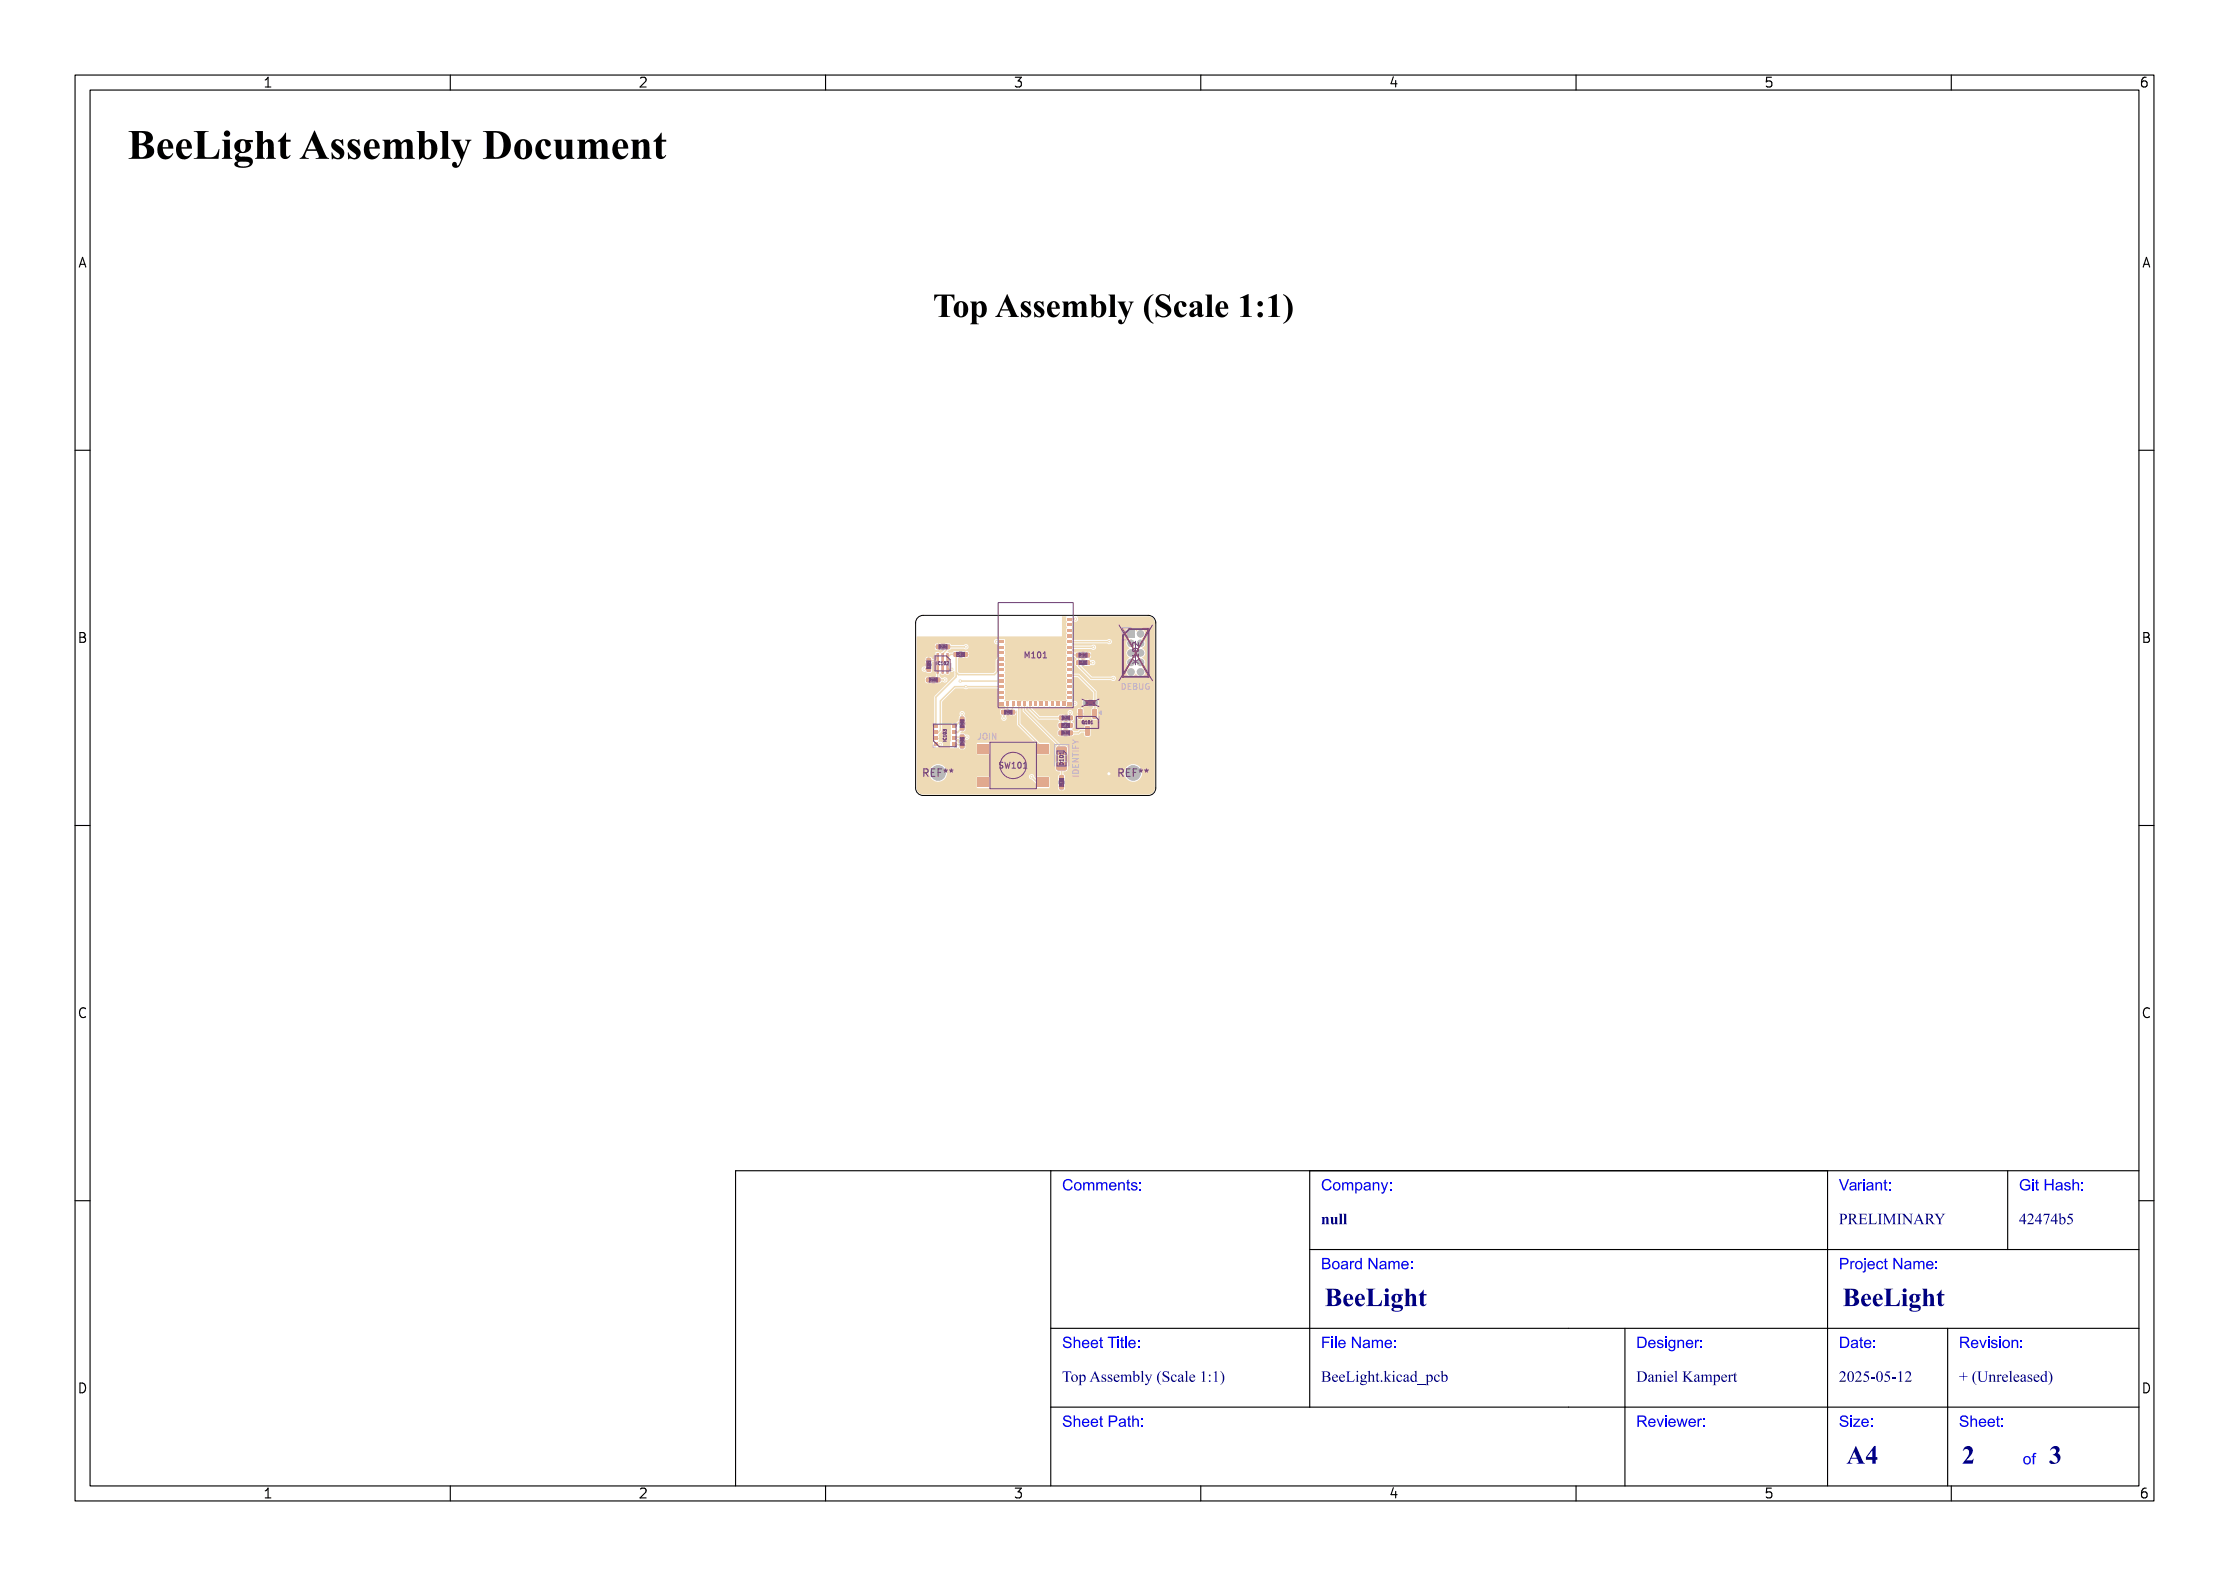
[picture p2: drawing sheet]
<svg xmlns="http://www.w3.org/2000/svg" width="297mm" height="210mm" viewBox="0 0 297 210" stroke-linecap="round" stroke-linejoin="round" font-family="sans-serif">
<defs><g id="words">
<text font-size="5.3" fill="#fff" x="17" y="21.5">BeeLight Assembly Document</text>
<text font-size="4.3" fill="#fff" x="117.3" y="42.5">Top Assembly (Scale 1:1)</text>
<g font-size="3.3" fill="#fff">
<text x="176.5" y="174.3">BeeLight</text>
<text x="245.5" y="174.3">BeeLight</text>
<text x="246" y="195.3">A4</text>
<text x="261.4" y="195.3">2</text>
<text x="273" y="195.3">3</text>
</g>
<g font-size="2" fill="#fff">
<text x="141.5" y="158.8">Comments:</text>
<text x="176" y="158.8">Company:</text>
<text x="245" y="158.8">Variant:</text>
<text x="269" y="158.8">Git Hash:</text>
<text x="176" y="163.3">null</text>
<text x="245" y="163.3">PRELIMINARY</text>
<text x="269" y="163.3">42474b5</text>
<text x="176" y="169.3">Board Name:</text>
<text x="245" y="169.3">Project Name:</text>
<text x="141.5" y="179.8">Sheet Title:</text>
<text x="176" y="179.8">File Name:</text>
<text x="218" y="179.8">Designer:</text>
<text x="245" y="179.8">Date:</text>
<text x="261" y="179.8">Revision:</text>
<text x="141.5" y="184.3">Top Assembly (Scale 1:1)</text>
<text x="176" y="184.3">BeeLight.kicad_pcb</text>
<text x="218" y="184.3">Daniel Kampert</text>
<text x="245" y="184.3">2025-05-12</text>
<text x="261" y="184.3">+ (Unreleased)</text>
<text x="141.5" y="190.3">Sheet Path:</text>
<text x="218" y="190.3">Reviewer:</text>
<text x="245" y="190.3">Size:</text>
<text x="261" y="190.3">Sheet:</text>
<text x="269.5" y="195.3">of</text>
</g>
<g font-size="1.7" fill="#fff">
<text x="35" y="11.6">1</text>
<text x="85" y="11.6">2</text>
<text x="135" y="11.6">3</text>
<text x="185" y="11.6">4</text>
<text x="235" y="11.6">5</text>
<text x="285" y="11.6">6</text>
<text x="10.5" y="35.6">A</text>
<text x="285.5" y="35.6">A</text>
<text x="10.5" y="85.6">B</text>
<text x="285.5" y="85.6">B</text>
<text x="10.5" y="135.7">C</text>
<text x="285.5" y="135.7">C</text>
<text x="10.5" y="185.6">D</text>
<text x="285.5" y="185.6">D</text>
<text x="35" y="199.7">1</text>
<text x="85" y="199.7">2</text>
<text x="135" y="199.7">3</text>
<text x="185" y="199.7">4</text>
<text x="235" y="199.7">5</text>
<text x="285" y="199.7">6</text>
</g>
<g font-size="1.3" fill="#fff">
<text x="123" y="103.5">REF**</text>
<text x="149" y="103.5">REF**</text>
</g>
<g font-size="1.1" fill="#fff">
<text x="136.7" y="87.7">M101</text>
<text x="151.7" y="88.3" transform="rotate(-90 151.7 88.3)">X102</text>
<text x="149.7" y="91.9">DEBUG</text>
<text x="130.3" y="98.6">JOIN</text>
<text x="133.4" y="102.4">SW101</text>
<text x="143.7" y="103.6" transform="rotate(-90 143.7 103.6)">IDENTIFY</text>
</g>
<text font-size=".7" fill="#fff" x="141.7" y="101.9" transform="rotate(-90 141.7 101.9)">D101</text>
<g font-size=".5" fill="#fff">
<text x="124.8" y="88.6">IC102</text>
<text x="126.1" y="98.8" transform="rotate(-90 126.1 98.8)">IC103</text>
<text x="144.3" y="96.5">Q101</text>
</g>
<g font-size=".3" fill="#fff">
<text x="123.9" y="89" transform="rotate(-90 123.9 89)">C104</text>
<text x="125.2" y="86.3">R104</text>
<text x="127.6" y="87.3">R105</text>
<text x="143.9" y="87.4">R101</text>
<text x="143.9" y="88.4">C101</text>
<text x="123.9" y="90.7">R106</text>
<text x="133.9" y="95">C102</text>
<text x="144.9" y="93.8">R107</text>
<text x="128.3" y="99.2" transform="rotate(-90 128.3 99.2)">C105</text>
<text x="128.3" y="96.8" transform="rotate(-90 128.3 96.8)">C106</text>
<text x="141.6" y="97.8">R108</text>
<text x="141.6" y="96.8">R109</text>
<text x="141.6" y="104.7" transform="rotate(-90 141.6 104.7)">R103</text>
</g>
</g></defs>
<path d="M122.3 82.3l.3-.2 .4-.1h30a1 1 0 0 1 1 1v22a1 1 0 0 1-1 1h-30a1 1 0 0 1-1-1v-22l.1-.4z" fill="none" stroke="#000" stroke-width=".13"/>
<g fill="#eedab5">
<path d="M138.2 103.6h1.5v1.3h-1.5z" fill-rule="evenodd"/>
<path d="M138.2 99.1h1.5v1.3h-1.5z" fill-rule="evenodd"/>
<path d="M130.3 103.6h1.5v1.3h-1.5z" fill-rule="evenodd"/>
<path d="M130.3 99.1h1.5v1.3h-1.5z" fill-rule="evenodd"/>
<path d="M142.2 82.3h.6v.4h-.6z" fill-rule="evenodd"/>
<path d="M142.2 83.1h.6v.3h-.6z" fill-rule="evenodd"/>
<path d="M142.2 83.8h.6v.4h-.6z" fill-rule="evenodd"/>
<path d="M142.2 84.5h.6v.5h-.6z" fill-rule="evenodd"/>
<path d="M142.2 85.3h.6v.4h-.6z" fill-rule="evenodd"/>
<path d="M142.2 86.1h.6v.3h-.6z" fill-rule="evenodd"/>
<path d="M142.2 86.8h.6v.4h-.6z" fill-rule="evenodd"/>
<path d="M142.2 87.5h.6v.5h-.6z" fill-rule="evenodd"/>
<path d="M142.2 88.3h.6v.4h-.6z" fill-rule="evenodd"/>
<path d="M142.2 89.1h.6v.3h-.6z" fill-rule="evenodd"/>
<path d="M142.2 89.8h.6v.4h-.6z" fill-rule="evenodd"/>
<path d="M142.2 90.5h.6v.5h-.6z" fill-rule="evenodd"/>
<path d="M142.2 91.3h.6v.4h-.6z" fill-rule="evenodd"/>
<path d="M142.2 92.1h.6v.3h-.6z" fill-rule="evenodd"/>
<path d="M142.2 92.8h.6v.4h-.6z" fill-rule="evenodd"/>
<path d="M142.2 93.5h.6v.5h-.6z" fill-rule="evenodd"/>
<path d="M141.5 93.5h.5v.6h-.5z" fill-rule="evenodd"/>
<path d="M140.8 93.5h.4v.6h-.4z" fill-rule="evenodd"/>
<path d="M140 93.5h.4v.6h-.4z" fill-rule="evenodd"/>
<path d="M139.3 93.5h.4v.6h-.4z" fill-rule="evenodd"/>
<path d="M138.5 93.5h.5v.6h-.5z" fill-rule="evenodd"/>
<path d="M137.8 93.5h.4v.6h-.4z" fill-rule="evenodd"/>
<path d="M137 93.5h.4v.6h-.4z" fill-rule="evenodd"/>
<path d="M136.3 93.5h.4v.6h-.4z" fill-rule="evenodd"/>
<path d="M135.5 93.5h.5v.6h-.5z" fill-rule="evenodd"/>
<path d="M134.8 93.5h.4v.6h-.4z" fill-rule="evenodd"/>
<path d="M134 93.5h.4v.6h-.4z" fill-rule="evenodd"/>
<path d="M133.2 93.5h.6v.5h-.6z" fill-rule="evenodd"/>
<path d="M133.2 92.8h.6v.4h-.6z" fill-rule="evenodd"/>
<path d="M133.2 92.1h.6v.3h-.6z" fill-rule="evenodd"/>
<path d="M133.2 91.3h.6v.4h-.6z" fill-rule="evenodd"/>
<path d="M133.2 90.5h.6v.5h-.6z" fill-rule="evenodd"/>
<path d="M133.2 89.8h.6v.4h-.6z" fill-rule="evenodd"/>
<path d="M133.2 89.1h.6v.3h-.6z" fill-rule="evenodd"/>
<path d="M133.2 88.3h.6v.4h-.6z" fill-rule="evenodd"/>
<path d="M133.2 87.5h.6v.5h-.6z" fill-rule="evenodd"/>
<path d="M133.2 86.8h.6v.4h-.6z" fill-rule="evenodd"/>
<path d="M133.2 86.1h.6v.3h-.6z" fill-rule="evenodd"/>
<path d="M133.2 85.3h.6v.4h-.6z" fill-rule="evenodd"/>
<path d="M144.4 93.4h.6v.5h-.6z" fill-rule="evenodd"/>
<path d="M145.6 93.4h.6v.5h-.6z" fill-rule="evenodd"/>
<path d="M145.6 94.5h.4l.1 .1 .1 1-.1 .2h-.4l-.1-.1z" fill-rule="evenodd"/>
<path d="M143.7 94.5h.4l.1 .1 .1 1-.1 .2h-.4l-.1-.1z" fill-rule="evenodd"/>
<path d="M144.6 96.8l.4-.1 .2 .1v1.1l-.1 .2h-.3l-.2-.1z" fill-rule="evenodd"/>
<path d="M140.8 99.5h.2h1.1l.1 .2-.1 .8-.2 .1-1.1-.1v-.1z" fill-rule="evenodd"/>
<path d="M140.8 101.6l.2-.1 1.1 .1 .1 .2-.1 .8-.2 .1-1.1-.1v-.2z" fill-rule="evenodd"/>
<path d="M134.6 94.6h.6v.6h-.6z" fill-rule="evenodd"/>
<path d="M133.4 94.6h.7v.6h-.7z" fill-rule="evenodd"/>
<path d="M142.3 97.4h.6v.5h-.6z" fill-rule="evenodd"/>
<path d="M141.1 97.4h.6v.5h-.6z" fill-rule="evenodd"/>
<path d="M126.1 87l.3 .1v1l-.1 .1-.2-.1z" fill-rule="evenodd"/>
<path d="M125.5 87l.3 .1v1l-.1 .1-.3-.1z" fill-rule="evenodd"/>
<path d="M124.8 87l.3 .1v1l-.1 .1-.2-.1z" fill-rule="evenodd"/>
<path d="M124.8 88.6h.3v1.2l-.3-.1z" fill-rule="evenodd"/>
<path d="M125.5 88.6h.2v1.2l-.3-.1z" fill-rule="evenodd"/>
<path d="M126.1 88.6l.3 .1v1.1l-.3-.1z" fill-rule="evenodd"/>
<path d="M141.1 95.4h.7v.5h-.7z" fill-rule="evenodd"/>
<path d="M142.3 95.4h.6v.5h-.6z" fill-rule="evenodd"/>
<path d="M123.5 87.7h.5v.6h-.5z" fill-rule="evenodd"/>
<path d="M123.5 88.8h.5v.7h-.5z" fill-rule="evenodd"/>
<path d="M127.9 99h.6v.7h-.6z" fill-rule="evenodd"/>
<path d="M127.9 97.9h.6v.7h-.6z" fill-rule="evenodd"/>
<path d="M124.5 98.9h.5v.6h-.5z" fill-rule="evenodd"/>
<path d="M124.5 98.1h.5v.5h-.5z" fill-rule="evenodd"/>
<path d="M124.5 97.4h.5v.5h-.5z" fill-rule="evenodd"/>
<path d="M124.5 96.5h.5v.5h-.5z" fill-rule="evenodd"/>
<path d="M126.8 96.5h.5v.5h-.5z" fill-rule="evenodd"/>
<path d="M126.8 97.4h.5v.5h-.5z" fill-rule="evenodd"/>
<path d="M126.8 98.1h.5v.5h-.5z" fill-rule="evenodd"/>
<path d="M126.8 98.9h.5v.6h-.5z" fill-rule="evenodd"/>
<path d="M124.7 85.9h.7v.6h-.7z" fill-rule="evenodd"/>
<path d="M125.9 85.9h.7v.6h-.7z" fill-rule="evenodd"/>
<path d="M128.3 86.9h.6v.6h-.6z" fill-rule="evenodd"/>
<path d="M127.1 86.9h.6v.6h-.6z" fill-rule="evenodd"/>
<path d="M141.2 104.5h.5v.7h-.5z" fill-rule="evenodd"/>
<path d="M141.2 103.3h.5v.7h-.5z" fill-rule="evenodd"/>
<path d="M141.1 96.4h.6v.5h-.6z" fill-rule="evenodd"/>
<path d="M142.3 96.4h.6v.5h-.6z" fill-rule="evenodd"/>
<path d="M127.9 96.7h.6v.6h-.6z" fill-rule="evenodd"/>
<path d="M127.9 95.5h.6v.7h-.6z" fill-rule="evenodd"/>
<path d="M143.4 88h.7v.6h-.7z" fill-rule="evenodd"/>
<path d="M144.5 88h.7v.6h-.7z" fill-rule="evenodd"/>
<path d="M150.2 84h1v1h-1z" fill-rule="evenodd"/>
<path d="M144.6 87h.6v.6h-.6z" fill-rule="evenodd"/>
<path d="M143.4 87h.6v.6h-.6z" fill-rule="evenodd"/>
<path d="M123.4 90.3h.7v.6h-.7z" fill-rule="evenodd"/>
<path d="M124.6 90.3h.7v.6h-.7z" fill-rule="evenodd"/>
</g>
<g fill="#eedab5">
<circle cx="152" cy="84.5" r=".5"/>
<circle cx="150.7" cy="85.7" r=".5"/>
<circle cx="152" cy="85.7" r=".5"/>
<circle cx="150.7" cy="87" r=".5"/>
<circle cx="152" cy="87" r=".5"/>
<circle cx="150.7" cy="88.3" r=".5"/>
<circle cx="152" cy="88.3" r=".5"/>
<circle cx="150.7" cy="89.5" r=".5"/>
<circle cx="152" cy="89.5" r=".5"/>
<circle cx="125.3" cy="99.2" r=".23"/>
<circle cx="132.8" cy="85.5" r=".22"/>
<circle cx="143.3" cy="82.5" r=".23"/>
<circle cx="128.8" cy="98.2" r=".23"/>
<circle cx="126.8" cy="89.2" r=".22"/>
<circle cx="137.5" cy="103.5" r=".23"/>
<circle cx="142.6" cy="95" r=".23"/>
<circle cx="123.1" cy="89.2" r=".22"/>
<circle cx="128.2" cy="95.1" r=".22"/>
<circle cx="145.6" cy="88.3" r=".23"/>
<circle cx="143.2" cy="93.8" r=".23"/>
<circle cx="133.8" cy="95.7" r=".22"/>
<circle cx="148.3" cy="90.4" r=".23"/>
<circle cx="147.7" cy="103.1" r=".4"/>
<circle cx="125.9" cy="90.6" r=".23"/>
<circle cx="128" cy="90.7" r=".23"/>
<circle cx="128.7" cy="91.5" r=".23"/>
<circle cx="128.7" cy="86.2" r=".23"/>
<circle cx="147.8" cy="85.5" r=".22"/>
<circle cx="145.7" cy="86.3" r=".22"/>
</g>
<g fill="none" stroke="#eedab5" stroke-width=".2">
<path d="M123.1 89.2h.7M124.7 99.2h.6M124.9 90.6h1M124.9 87.6l-.4 .4h-.7M124.9 89.2v1.4M124.9 90.6h.1M126.3 89.2h.5M126.3 87.6l.4-.4h.7v3l-2.7 2.7v3.9M127.1 99.2h.6l.2 .2h.3M127.9 90.7h5.6M128.2 95.1v.7l-1 1h-.1M128.2 97l-.6 .6h-.5"/>
<path d="M128.7 86.2h-2.5v.3l-.6 .6v.5M128.8 98.2h-1.3l-.2 .2h-.2M132.8 85.5h.7M133.5 91.5h-6.3l-1.9 1.9v3.9l-.3 .3h-.3M133.5 87.7h-.3l-.3 .3v1.5l-.4 .4h-4.8l-.3-.3M134.2 93.8v.6l-.4 .5v.8M135 93.8l-.1 1.1M135.8 93.8v2.7l3.2 3.3M136.5 93.8v.9l5 5v.3M137.2 93.8v.6l1.3 1.3h3l-.1 .5M141.4 96.2h.1M141.4 96.2v1.5"/>
<path d="M141.4 96.7h.1M142.5 85.5h5.3M142.5 93.7h.7M142.5 82.5h.8M142.5 87h.4l.3 .3h.5v.4M142.5 86.2h3.2M142.5 90h1.2l2.2 2.2v2.9M142.6 95v1.7M143.7 87.7v1l1.7 1.7h2.9M143.7 87.7h.1M144.9 88.3h.7M144.9 97.4h-.9l-.3 .3h-1.1"/>
<path d="M137.4 103.5l.8 .8h.8M141.5 101.6v2.1"/>
</g>
<path d="M122.1 84.8h19.4v-2.6l.6-.1v.6l.1 .2-.1 .1v.5l.1 .1-.1 .2v.4l.1 .2-.1 .1v.5l.1 .1-.1 .2v.4l.1 .2-.1 .1v.5l.1 .1-.1 .2v.4l.1 .2-.1 .1v.5l.1 .1-.1 .2v.4l.1 .2-.1 .1v.5l.1 .1-.1 .2v.4l.1 .2-.1 .1v.5l.1 .1-.1 .2v.4l.1 .2-.1 .1v.5l.1 .1-.1 .2 .1 .6h-.7l-.1 .1-.2-.1h-.4l-.2 .1-.1-.1h-.5l-.1 .1-.2-.1h-.4l-.2 .1-.1-.1h-.5l-.1 .1-.2-.1h-.4l-.2 .1-.1-.1h-.5l-.1 .1-.2-.1h-.4l-.2 .1-.1-.1h-.5l-.1-.1-1.6 .1 .1-.6-.1-.2 .1-.1v-.5l-.1-.1 .1-.2v-.4l-.1-.2 .1-.1v-.5l-.1-.1 .1-.2v-.4l-.1-.2 .1-.1v-.5l-.1-.1 .1-.2v-.4l-.1-.2 .1-.1v-.5l-.1-.1 .1-.2v-.4l-.1-.2 .1-.1v-.5l-.1-.1 .1-.2v-.4l-.1-.1h-.7a.39 .39 0 0 0-.5 0 .39 .39 0 0 0 0 .6 .39 .39 0 0 0 .5 0l.1 .1-.1 .1v.5l.1 .1-.1 .2v.4a.19 .19 0 0 1 .1 .2 .19 .19 0 0 1-.2 .2l-.3 .4v1.4l-.3 .3h-4.6l-.2-.2v-1.8l.3-.3h.2l.3 .2h.5l.2-.2v-.1h-.4v.3h-.2v-.3h-.4v.1h-.2v-.4h.2v.1h1l-.1-.2-.3-.1v.3h-.2v-.3h-.3l-.1 .2h-.2l-.3-.2h-.5l-.2 .2h-.3l-.4-.2 .6-.4h1.6a.36 .36 0 0 0 .6 0 .36 .36 0 0 0-.1-.5 .36 .36 0 0 0-.5 .1h-1.6l-.3-.3h-.5l-.2 .3v.6l-.5 .5-.1-.2h-.5l-.1 .8-.4 .1a.32 .32 0 0 0-.4-.3v.3h-.1v-.3l-.3 .1-.1 .1v.3h.5l-.5 .1 .1 .4h.3v-.3l.1 .3h.3l.1-.3h.4l.1 .2 .1 .1-.1 .2v1.4l-.2 .3v.5l.2 .1h.5l.2-.2h.2a.36 .36 0 0 0 .6 0 .36 .36 0 0 0-.1-.5 .36 .36 0 0 0-.5 .1h-.2l-.2-.3v-.4l.3 .2h.3l.1-.2 .2 .2h.2l.2-.1v-.3h.4l.3-.1v.7l-2.7 2.7v3.6l-.2 .1 .1 .7-.1 1.1h.8l-.1-.3 .5-.7v-3.8l1.8-1.8h1.1l.3 .2 .3-.2h4.1l.1 .2-.1 .1v.5l.1 .1-.1 .2v.4l.1 .2-.1 .1v.5l.1 .1h.7l.1 .2-.1 .1-.4 .1-.2 .2v.4l.2 .3a.37 .37 0 0 0 0 .5 .37 .37 0 0 0 .5 0 .37 .37 0 0 0 0-.5l.3-.3h.1l.2 .2h.6l.2-.2v-.1h-.4v.3h-.2v-.3h-.4v.1h-.1v-.4h.1v.1h1v-.1h.1l.1 2 2.5 2.5v1.3h1.7l.1-.1-.1-1.4h-1.3l-2.5-2.5v-2.2l.2-.2 .1 .2v.5l4.5 4.5-.2 .4 .1 .9 .3 .1h.9l.4-.2-.1-1-.2-.1-.6-.1-4.7-4.7v-.3l.2-.2 .2 .5 1.3 1.3h2.6l.2 .2-.3 .4v.4l.3 .3-.3 .2v.5l.1 .2h.7l.2-.2v-.5l-.3-.2 .3-.3v-.4l-.2-.3 .3-.3v-.4h.1v.4l.3 .3-.3 .3v.4l.3 .2-.3 .3v.5l.1 .2h.7l.2-.2h.6l.4-.3h.3l.1 .4 .1 .2 .6-.1 .1-1.2-.1-.3h-.6l-.1 .2v.4h-.6l-.3 .2h-.5l-.3-.2 .3-.3v-.5l-.3-.2 .2-.2 .1-.3h.4l.3 .2h.4l.2-.2v-.5h-.4v.7h-.1v-.7h-.4v.5h-.4v-.3l-.2-.2a.37 .37 0 0 0 0-.5 .37 .37 0 0 0-.5 0 .37 .37 0 0 0-.1 .5l-.2 .3h-.1l-.3-.3h-.5l-.3 .2h-2.3l-.9-.8h5.8v.5h.9v-.6l-.1-.1-.3-.1v.8h-.1v-.8l-.3 .1-.1 .2h-5.8l-.2-.3 .1-.2 .2 .1h.4l.2-.1 .1 .1h.5l.1-.1 .2 .1h.4l.2-.1 .1 .1h.5l.1-.1 .2 .1h.4l.2-.1 .1 .1h.5l.1-.1 .8-.1a.43 .43 0 0 0 .6-.1h.7l.2 .2h.6l.1-.1 .1-.3h-.4v.4h-.2v-.4h-.4v.2h-.7v-.3l-.1-.1h.8v.1h1v-.2l-.3-.2h-.1v.4h-.2v-.4l-.3 .1-.1 .2-1-.1-.3 .1-.1-.1 .1-.2v-.4l-.1-.2 .1-.1v-.5l-.1-.1 .1-.2v-.4l-.1-.2 .1-.1v-.5a.16 .16 0 0 1-.1-.1 .16 .16 0 0 1 .2-.2h.6l2.1 2.1v.9l-.3 .2v.5l.3 .2-.3 .5v1.1l.3 .2h.4l.2-.2v-1.1l-.2-.4 .3-.3v-.4l-.3-.3v-1l-2.3-2.4h-.8l-.2-.2 .1-.1v-.5l-.1-.1 .1-.2v-.4l-.1-.2 .1-.1v-.5h.3l.3 .3-.3 .3 .1 .5 2 2h2.8a.36 .36 0 0 0 .5 0 .36 .36 0 0 0 0-.5 .36 .36 0 0 0-.6 .1h-2.5l-1.4-1.5 .1-.2v-.4h.2v.4l.1 .2h.6l.2-.1a.38 .38 0 0 0 .6-.1 .38 .38 0 0 0-.2-.5h-.3l-.3-.2 .2-.2 .1-.2h-1l.1 .2 .2 .2-.3 .3h-.2l-.2-.3 .2-.3v-.4h.2v.1h1l-.1-.2-.3-.1v.3h-.2v-.3h-.3l-.1 .2h-.2l-.2-.2h-.5a.25 .25 0 0 1-.3 .1 .25 .25 0 0 1-.2-.2 .16 .16 0 0 1-.2-.1 .16 .16 0 0 1 .2-.2h2.4a.36 .36 0 0 0 .6 0 .36 .36 0 0 0-.1-.5 .36 .36 0 0 0-.5 0h-2.4l-.2-.1 .2-.2h4.5a.36 .36 0 0 0 .6 0 .36 .36 0 0 0-.1-.5 .36 .36 0 0 0-.5 .1h-4.5l-.2-.2 .1-.1h7.2l.1 .1h.2v.1a.68 .68 0 0 0 .1 1.2 .69 .69 0 0 0-.4 .6 .69 .69 0 0 0 .4 .7 .69 .69 0 0 0-.4 .6 .69 .69 0 0 0 .4 .6 .66 .66 0 0 0-.2 1.1 .66 .66 0 0 0 1.1-.3 .66 .66 0 0 0 1 .3 .66 .66 0 0 0-.2-1.1 .69 .69 0 0 0 .4-.7 .69 .69 0 0 0-.4-.6 .69 .69 0 0 0 .4-.6 .69 .69 0 0 0-.4-.7 .69 .69 0 0 0 .4-.6 .69 .69 0 0 0-.4-.6 .66 .66 0 0 0 .2-1.1 .66 .66 0 0 0-1 .1l-.2-.3h-.4v.3h-.2v-.3h-.4l-.1 .6h.3v.1h-.3v.5h-7.2v-.5l-.1-.1 .1-.2v-.4l-.1-.2 .1-.1v-.5a.15 .15 0 0 1-.1-.2 .15 .15 0 0 1 .3 0 .39 .39 0 0 0 .5-.1 .39 .39 0 0 0-.1-.6h9.5a.88 .88 0 0 1 .9 .9v22l-.2 .5-.2 .2-.5 .2-30.3-.1-.4-.3-.2-.4h18.9l.2 .2h.5l.2-.2v-.2h-.4v.4h-.1v-.4h-.4v.2h-18.9v-2.2h1.7a1.18 1.18 0 0 0 .9 1.2 1.18 1.18 0 0 0 1.3-.5h4.1v1.3l.2 .1h1.6v-1.5l-5.9 .1 .1-.1h11l.1 .2 .3 .2 .6 .5 .1 .6h1.6l.1-.4h1.1v.2h.9v-.3l-.2-.1h-.2v.4h-.1v-.4h-.3l-.1 .2h-1.1v-1l-.1-.1h-1.6l-.2 .2-.2-.2a.36 .36 0 0 0-.3-.3 .36 .36 0 0 0-.4 .3h-11a1.18 1.18 0 0 0-.8-1.6 1.18 1.18 0 0 0-1.5 1h-1.7v-1.2h18.5v.8a.58 .58 0 0 0 .6 .4v.3l-.2 .2v.5l.2 .2h.5l.2-.2v-.5l-.2-.2v-.3h8.1v.2a1.18 1.18 0 0 0 1.8 .9 1.18 1.18 0 0 0 0-2 1.18 1.18 0 0 0-1.8 .9h-8.1a.58 .58 0 0 0 .6-.4v-.8l-.4-.3h-1l-.3 .3h-18.5v-3h2.2l.1 .1v.7h.7a.39 .39 0 0 0 .6-.3 .39 .39 0 0 0-.6-.3l-.1-.1h1.6v.9h1l.1-.1 .3 .3h.4l.2-.2v-.3h-.3v.5h-.2v-.6h.5v-.2h1.5l.1 1.4h1.6l.1-.1v-1.3l-.1-.1-3.2 .1-.1-.2h-.2v.4h-.2v-.4l-.4 .1-.1-.2-.1-.1 .1-.2h.1l.3 .2h.4l.2-.1a.38 .38 0 0 0 .6-.4 .38 .38 0 0 0-.6-.3l-.2-.2h-.5l.2-.2 .4-.1 .1-.1v-.3h-.3v.5h-.2v-.6h.5v-.2l-.1-.2h-.2v.4h-.2v-.4l-.1-.1 .6-.2v-.6l-.1-.3a.36 .36 0 0 0-.1-.5 .36 .36 0 0 0-.5 .1 .36 .36 0 0 0 0 .5l-.1 .2-.1 .4-.4 .4-.6 .1v2.3h-1.7l.1-.3h-.8v.2h-2.2v-7.9h1.2l.2 .2h.5l.2-.2v-.1h-.4v.3h-.1v-.3h-.4v.1h-1.2v-.4h1.2v.1h.9v-.2l-.2-.1h-.2v.3h-.1v-.3h-.3l-.1 .2h-1.2v-1.3h.7a.48 .48 0 0 0 .6 .4l.2 .2 .5-.1 .1-.2v-.5l-.3-.2h-.4l-.2 .1a.38 .38 0 0 0-.5 .3h-.7v-2.7h2.5l.2 .2h.5l.2-.1v-.2h-.4v.3h-.1v-.3h-.4v.1h-2.5v-.4h2.5v.1h.9v-.1l-.1-.2-.3-.1v.4h-.1v-.4h-.2l-.2 .3h-2.5z" fill-rule="evenodd" fill="#eedab5"/>
<g fill="#fff">
<circle cx="125.3" cy="99.2" r=".12"/>
<circle cx="132.8" cy="85.5" r=".12"/>
<circle cx="143.3" cy="82.5" r=".12"/>
<circle cx="128.8" cy="98.2" r=".13"/>
<circle cx="126.8" cy="89.2" r=".12"/>
<circle cx="137.5" cy="103.5" r=".12"/>
<circle cx="142.6" cy="95" r=".12"/>
<circle cx="123.1" cy="89.2" r=".13"/>
<circle cx="128.2" cy="95.1" r=".13"/>
<circle cx="145.6" cy="88.3" r=".12"/>
<circle cx="143.2" cy="93.7" r=".13"/>
<circle cx="133.8" cy="95.7" r=".13"/>
<circle cx="148.3" cy="90.4" r=".12"/>
<circle cx="147.8" cy="103.1" r=".2"/>
<circle cx="125.9" cy="90.6" r=".12"/>
<circle cx="127.9" cy="90.7" r=".12"/>
<circle cx="128.7" cy="91.5" r=".12"/>
<circle cx="128.7" cy="86.2" r=".12"/>
<circle cx="147.8" cy="85.5" r=".12"/>
<circle cx="145.7" cy="86.3" r=".13"/>
<circle cx="150.7" cy="84.5" r=".33"/>
<circle cx="152" cy="84.5" r=".33"/>
<circle cx="150.7" cy="85.7" r=".32"/>
<circle cx="152" cy="85.7" r=".32"/>
<circle cx="150.7" cy="87" r=".33"/>
<circle cx="152" cy="87" r=".33"/>
<circle cx="150.7" cy="88.3" r=".33"/>
<circle cx="152" cy="88.3" r=".33"/>
<circle cx="150.7" cy="89.5" r=".32"/>
<circle cx="152" cy="89.5" r=".32"/>
<circle cx="125" cy="103" r="1.05"/>
<circle cx="151" cy="103" r="1.05"/>
</g>
<g fill="#b9b9b9">
<path d="M138.2 103.6h1.5v1.3h-1.5z" fill-rule="evenodd"/>
<path d="M138.2 99.1h1.5v1.3h-1.5z" fill-rule="evenodd"/>
<path d="M130.3 103.6h1.5v1.3h-1.5z" fill-rule="evenodd"/>
<path d="M130.3 99.1h1.5v1.3h-1.5z" fill-rule="evenodd"/>
<path d="M142.2 82.3h.6v.4h-.6z" fill-rule="evenodd"/>
<path d="M142.2 83.1h.6v.3h-.6z" fill-rule="evenodd"/>
<path d="M142.2 83.8h.6v.4h-.6z" fill-rule="evenodd"/>
<path d="M142.2 84.5h.6v.5h-.6z" fill-rule="evenodd"/>
<path d="M142.2 85.3h.6v.4h-.6z" fill-rule="evenodd"/>
<path d="M142.2 86.1h.6v.3h-.6z" fill-rule="evenodd"/>
<path d="M142.2 86.8h.6v.4h-.6z" fill-rule="evenodd"/>
<path d="M142.2 87.5h.6v.5h-.6z" fill-rule="evenodd"/>
<path d="M142.2 88.3h.6v.4h-.6z" fill-rule="evenodd"/>
<path d="M142.2 89.1h.6v.3h-.6z" fill-rule="evenodd"/>
<path d="M142.2 89.8h.6v.4h-.6z" fill-rule="evenodd"/>
<path d="M142.2 90.5h.6v.5h-.6z" fill-rule="evenodd"/>
<path d="M142.2 91.3h.6v.4h-.6z" fill-rule="evenodd"/>
<path d="M142.2 92.1h.6v.3h-.6z" fill-rule="evenodd"/>
<path d="M142.2 92.8h.6v.4h-.6z" fill-rule="evenodd"/>
<path d="M142.2 93.5h.6v.5h-.6z" fill-rule="evenodd"/>
<path d="M141.5 93.5h.5v.6h-.5z" fill-rule="evenodd"/>
<path d="M140.8 93.5h.4v.6h-.4z" fill-rule="evenodd"/>
<path d="M140 93.5h.4v.6h-.4z" fill-rule="evenodd"/>
<path d="M139.3 93.5h.4v.6h-.4z" fill-rule="evenodd"/>
<path d="M138.5 93.5h.5v.6h-.5z" fill-rule="evenodd"/>
<path d="M137.8 93.5h.4v.6h-.4z" fill-rule="evenodd"/>
<path d="M137 93.5h.4v.6h-.4z" fill-rule="evenodd"/>
<path d="M136.3 93.5h.4v.6h-.4z" fill-rule="evenodd"/>
<path d="M135.5 93.5h.5v.6h-.5z" fill-rule="evenodd"/>
<path d="M134.8 93.5h.4v.6h-.4z" fill-rule="evenodd"/>
<path d="M134 93.5h.4v.6h-.4z" fill-rule="evenodd"/>
<path d="M133.2 93.5h.6v.5h-.6z" fill-rule="evenodd"/>
<path d="M133.2 92.8h.6v.4h-.6z" fill-rule="evenodd"/>
<path d="M133.2 92.1h.6v.3h-.6z" fill-rule="evenodd"/>
<path d="M133.2 91.3h.6v.4h-.6z" fill-rule="evenodd"/>
<path d="M133.2 90.5h.6v.5h-.6z" fill-rule="evenodd"/>
<path d="M133.2 89.8h.6v.4h-.6z" fill-rule="evenodd"/>
<path d="M133.2 89.1h.6v.3h-.6z" fill-rule="evenodd"/>
<path d="M133.2 88.3h.6v.4h-.6z" fill-rule="evenodd"/>
<path d="M133.2 87.5h.6v.5h-.6z" fill-rule="evenodd"/>
<path d="M133.2 86.8h.6v.4h-.6z" fill-rule="evenodd"/>
<path d="M133.2 86.1h.6v.3h-.6z" fill-rule="evenodd"/>
<path d="M133.2 85.3h.6v.4h-.6z" fill-rule="evenodd"/>
<path d="M144.4 93.4h.6v.5h-.6z" fill-rule="evenodd"/>
<path d="M145.6 93.4h.6v.5h-.6z" fill-rule="evenodd"/>
<path d="M145.6 94.5h.4l.1 .1 .1 1-.1 .2h-.4l-.1-.1z" fill-rule="evenodd"/>
<path d="M143.7 94.5h.4l.1 .1 .1 1-.1 .2h-.4l-.1-.1z" fill-rule="evenodd"/>
<path d="M144.6 96.8l.4-.1 .2 .1v1.1l-.1 .2h-.3l-.2-.1z" fill-rule="evenodd"/>
<path d="M140.8 99.5h.2h1.1l.1 .2-.1 .8-.2 .1-1.1-.1v-.1z" fill-rule="evenodd"/>
<path d="M140.8 101.6l.2-.1 1.1 .1 .1 .2-.1 .8-.2 .1-1.1-.1v-.2z" fill-rule="evenodd"/>
<path d="M134.6 94.6h.6v.6h-.6z" fill-rule="evenodd"/>
<path d="M133.4 94.6h.7v.6h-.7z" fill-rule="evenodd"/>
<path d="M142.3 97.4h.6v.5h-.6z" fill-rule="evenodd"/>
<path d="M141.1 97.4h.6v.5h-.6z" fill-rule="evenodd"/>
<path d="M126.1 87l.3 .1v1l-.1 .1-.2-.1z" fill-rule="evenodd"/>
<path d="M125.5 87l.3 .1v1l-.1 .1-.3-.1z" fill-rule="evenodd"/>
<path d="M124.8 87l.3 .1v1l-.1 .1-.2-.1z" fill-rule="evenodd"/>
<path d="M124.8 88.6h.3v1.2l-.3-.1z" fill-rule="evenodd"/>
<path d="M125.5 88.6h.2v1.2l-.3-.1z" fill-rule="evenodd"/>
<path d="M126.1 88.6l.3 .1v1.1l-.3-.1z" fill-rule="evenodd"/>
<path d="M141.1 95.4h.7v.5h-.7z" fill-rule="evenodd"/>
<path d="M142.3 95.4h.6v.5h-.6z" fill-rule="evenodd"/>
<path d="M123.5 87.7h.5v.6h-.5z" fill-rule="evenodd"/>
<path d="M123.5 88.8h.5v.7h-.5z" fill-rule="evenodd"/>
<path d="M127.9 99h.6v.7h-.6z" fill-rule="evenodd"/>
<path d="M127.9 97.9h.6v.7h-.6z" fill-rule="evenodd"/>
<path d="M124.5 98.9h.5v.6h-.5z" fill-rule="evenodd"/>
<path d="M124.5 98.1h.5v.5h-.5z" fill-rule="evenodd"/>
<path d="M124.5 97.4h.5v.5h-.5z" fill-rule="evenodd"/>
<path d="M124.5 96.5h.5v.5h-.5z" fill-rule="evenodd"/>
<path d="M126.8 96.5h.5v.5h-.5z" fill-rule="evenodd"/>
<path d="M126.8 97.4h.5v.5h-.5z" fill-rule="evenodd"/>
<path d="M126.8 98.1h.5v.5h-.5z" fill-rule="evenodd"/>
<path d="M126.8 98.9h.5v.6h-.5z" fill-rule="evenodd"/>
<path d="M124.7 85.9h.7v.6h-.7z" fill-rule="evenodd"/>
<path d="M125.9 85.9h.7v.6h-.7z" fill-rule="evenodd"/>
<path d="M128.3 86.9h.6v.6h-.6z" fill-rule="evenodd"/>
<path d="M127.1 86.9h.6v.6h-.6z" fill-rule="evenodd"/>
<path d="M141.2 104.5h.5v.7h-.5z" fill-rule="evenodd"/>
<path d="M141.2 103.3h.5v.7h-.5z" fill-rule="evenodd"/>
<path d="M141.1 96.4h.6v.5h-.6z" fill-rule="evenodd"/>
<path d="M142.3 96.4h.6v.5h-.6z" fill-rule="evenodd"/>
<path d="M127.9 96.7h.6v.6h-.6z" fill-rule="evenodd"/>
<path d="M127.9 95.5h.6v.7h-.6z" fill-rule="evenodd"/>
<path d="M143.4 88h.7v.6h-.7z" fill-rule="evenodd"/>
<path d="M144.5 88h.7v.6h-.7z" fill-rule="evenodd"/>
<path d="M150.2 84h1v1h-1z" fill-rule="evenodd"/>
<path d="M144.6 87h.6v.6h-.6z" fill-rule="evenodd"/>
<path d="M143.4 87h.6v.6h-.6z" fill-rule="evenodd"/>
<path d="M123.4 90.3h.7v.6h-.7z" fill-rule="evenodd"/>
<path d="M124.6 90.3h.7v.6h-.7z" fill-rule="evenodd"/>
</g>
<g fill="#b9b9b9">
<circle cx="152" cy="84.5" r=".5"/>
<circle cx="150.7" cy="85.7" r=".5"/>
<circle cx="152" cy="85.7" r=".5"/>
<circle cx="150.7" cy="87" r=".5"/>
<circle cx="152" cy="87" r=".5"/>
<circle cx="150.7" cy="88.3" r=".5"/>
<circle cx="152" cy="88.3" r=".5"/>
<circle cx="150.7" cy="89.5" r=".5"/>
<circle cx="152" cy="89.5" r=".5"/>
<circle cx="125" cy="103" r="1.05"/>
<circle cx="151" cy="103" r="1.05"/>
</g>
<g fill="#e1a98e">
<path d="M138.2 103.6h1.5v1.3h-1.5z" fill-rule="evenodd"/>
<path d="M138.2 99.1h1.5v1.3h-1.5z" fill-rule="evenodd"/>
<path d="M130.3 103.6h1.5v1.3h-1.5z" fill-rule="evenodd"/>
<path d="M130.3 99.1h1.5v1.3h-1.5z" fill-rule="evenodd"/>
<path d="M142.2 82.3h.6v.4h-.6z" fill-rule="evenodd"/>
<path d="M142.2 83.1h.6v.3h-.6z" fill-rule="evenodd"/>
<path d="M142.2 83.8h.6v.4h-.6z" fill-rule="evenodd"/>
<path d="M142.2 84.5h.6v.5h-.6z" fill-rule="evenodd"/>
<path d="M142.2 85.3h.6v.4h-.6z" fill-rule="evenodd"/>
<path d="M142.2 86.1h.6v.3h-.6z" fill-rule="evenodd"/>
<path d="M142.2 86.8h.6v.4h-.6z" fill-rule="evenodd"/>
<path d="M142.2 87.5h.6v.5h-.6z" fill-rule="evenodd"/>
<path d="M142.2 88.3h.6v.4h-.6z" fill-rule="evenodd"/>
<path d="M142.2 89.1h.6v.3h-.6z" fill-rule="evenodd"/>
<path d="M142.2 89.8h.6v.4h-.6z" fill-rule="evenodd"/>
<path d="M142.2 90.5h.6v.5h-.6z" fill-rule="evenodd"/>
<path d="M142.2 91.3h.6v.4h-.6z" fill-rule="evenodd"/>
<path d="M142.2 92.1h.6v.3h-.6z" fill-rule="evenodd"/>
<path d="M142.2 92.8h.6v.4h-.6z" fill-rule="evenodd"/>
<path d="M142.2 93.5h.6v.5h-.6z" fill-rule="evenodd"/>
<path d="M141.5 93.5h.5v.6h-.5z" fill-rule="evenodd"/>
<path d="M140.8 93.5h.4v.6h-.4z" fill-rule="evenodd"/>
<path d="M140 93.5h.4v.6h-.4z" fill-rule="evenodd"/>
<path d="M139.3 93.5h.4v.6h-.4z" fill-rule="evenodd"/>
<path d="M138.5 93.5h.5v.6h-.5z" fill-rule="evenodd"/>
<path d="M137.8 93.5h.4v.6h-.4z" fill-rule="evenodd"/>
<path d="M137 93.5h.4v.6h-.4z" fill-rule="evenodd"/>
<path d="M136.3 93.5h.4v.6h-.4z" fill-rule="evenodd"/>
<path d="M135.5 93.5h.5v.6h-.5z" fill-rule="evenodd"/>
<path d="M134.8 93.5h.4v.6h-.4z" fill-rule="evenodd"/>
<path d="M134 93.5h.4v.6h-.4z" fill-rule="evenodd"/>
<path d="M133.2 93.5h.6v.5h-.6z" fill-rule="evenodd"/>
<path d="M133.2 92.8h.6v.4h-.6z" fill-rule="evenodd"/>
<path d="M133.2 92.1h.6v.3h-.6z" fill-rule="evenodd"/>
<path d="M133.2 91.3h.6v.4h-.6z" fill-rule="evenodd"/>
<path d="M133.2 90.5h.6v.5h-.6z" fill-rule="evenodd"/>
<path d="M133.2 89.8h.6v.4h-.6z" fill-rule="evenodd"/>
<path d="M133.2 89.1h.6v.3h-.6z" fill-rule="evenodd"/>
<path d="M133.2 88.3h.6v.4h-.6z" fill-rule="evenodd"/>
<path d="M133.2 87.5h.6v.5h-.6z" fill-rule="evenodd"/>
<path d="M133.2 86.8h.6v.4h-.6z" fill-rule="evenodd"/>
<path d="M133.2 86.1h.6v.3h-.6z" fill-rule="evenodd"/>
<path d="M133.2 85.3h.6v.4h-.6z" fill-rule="evenodd"/>
<path d="M145.6 94.5h.4l.1 .1 .1 1-.1 .2h-.4l-.1-.1z" fill-rule="evenodd"/>
<path d="M143.7 94.5h.4l.1 .1 .1 1-.1 .2h-.4l-.1-.1z" fill-rule="evenodd"/>
<path d="M144.6 96.8l.4-.1 .2 .1v1.1l-.1 .2h-.3l-.2-.1z" fill-rule="evenodd"/>
<path d="M140.8 99.5h.2h1.1l.1 .2-.1 .8-.2 .1-1.1-.1v-.1z" fill-rule="evenodd"/>
<path d="M140.8 101.6l.2-.1 1.1 .1 .1 .2-.1 .8-.2 .1-1.1-.1v-.2z" fill-rule="evenodd"/>
<path d="M134.6 94.6h.6v.6h-.6z" fill-rule="evenodd"/>
<path d="M133.4 94.6h.7v.6h-.7z" fill-rule="evenodd"/>
<path d="M142.3 97.4h.6v.5h-.6z" fill-rule="evenodd"/>
<path d="M141.1 97.4h.6v.5h-.6z" fill-rule="evenodd"/>
<path d="M126.1 87l.3 .1v1l-.1 .1-.2-.1z" fill-rule="evenodd"/>
<path d="M125.5 87l.3 .1v1l-.1 .1-.3-.1z" fill-rule="evenodd"/>
<path d="M124.8 87l.3 .1v1l-.1 .1-.2-.1z" fill-rule="evenodd"/>
<path d="M124.8 88.6h.3v1.2l-.3-.1z" fill-rule="evenodd"/>
<path d="M125.5 88.6h.2v1.2l-.3-.1z" fill-rule="evenodd"/>
<path d="M126.1 88.6l.3 .1v1.1l-.3-.1z" fill-rule="evenodd"/>
<path d="M141.1 95.4h.7v.5h-.7z" fill-rule="evenodd"/>
<path d="M142.3 95.4h.6v.5h-.6z" fill-rule="evenodd"/>
<path d="M123.5 87.7h.5v.6h-.5z" fill-rule="evenodd"/>
<path d="M123.5 88.8h.5v.7h-.5z" fill-rule="evenodd"/>
<path d="M127.9 99h.6v.7h-.6z" fill-rule="evenodd"/>
<path d="M127.9 97.9h.6v.7h-.6z" fill-rule="evenodd"/>
<path d="M124.5 98.9h.5v.6h-.5z" fill-rule="evenodd"/>
<path d="M124.5 98.1h.5v.5h-.5z" fill-rule="evenodd"/>
<path d="M124.5 97.4h.5v.5h-.5z" fill-rule="evenodd"/>
<path d="M124.5 96.5h.5v.5h-.5z" fill-rule="evenodd"/>
<path d="M126.8 96.5h.5v.5h-.5z" fill-rule="evenodd"/>
<path d="M126.8 97.4h.5v.5h-.5z" fill-rule="evenodd"/>
<path d="M126.8 98.1h.5v.5h-.5z" fill-rule="evenodd"/>
<path d="M126.8 98.9h.5v.6h-.5z" fill-rule="evenodd"/>
<path d="M124.7 85.9h.7v.6h-.7z" fill-rule="evenodd"/>
<path d="M125.9 85.9h.7v.6h-.7z" fill-rule="evenodd"/>
<path d="M128.3 86.9h.6v.6h-.6z" fill-rule="evenodd"/>
<path d="M127.1 86.9h.6v.6h-.6z" fill-rule="evenodd"/>
<path d="M141.2 104.5h.5v.7h-.5z" fill-rule="evenodd"/>
<path d="M141.2 103.3h.5v.7h-.5z" fill-rule="evenodd"/>
<path d="M141.1 96.4h.6v.5h-.6z" fill-rule="evenodd"/>
<path d="M142.3 96.4h.6v.5h-.6z" fill-rule="evenodd"/>
<path d="M127.9 96.7h.6v.6h-.6z" fill-rule="evenodd"/>
<path d="M127.9 95.5h.6v.7h-.6z" fill-rule="evenodd"/>
<path d="M143.4 88h.7v.6h-.7z" fill-rule="evenodd"/>
<path d="M144.5 88h.7v.6h-.7z" fill-rule="evenodd"/>
<path d="M144.6 87h.6v.6h-.6z" fill-rule="evenodd"/>
<path d="M143.4 87h.6v.6h-.6z" fill-rule="evenodd"/>
<path d="M123.4 90.3h.7v.6h-.7z" fill-rule="evenodd"/>
<path d="M124.6 90.3h.7v.6h-.7z" fill-rule="evenodd"/>
</g>
<g fill="none" stroke="#db9de1" stroke-width=".13">
<path d="M123.4 88.5v.2M124.1 88.5v.2M124.2 90.2h.3M124.2 91h.3M124.3 99.3v.2h.4M124.5 87.4v2M124.7 96.5h-.4v.3M125.5 85.8h.3M125.5 86.6h.3M126.7 88.4v1M127.2 96.5h.3v.3M127.5 99.3v.2h-.3"/>
<path d="M127.8 86.8h.4M127.8 87.6h.4M127.8 96.3v.2M127.8 98.7v.2M128.6 96.3v.2M128.6 98.7v.2M130.6 97.7v.7l-.3 .1M131 97.8l.2-.1a.27 .27 0 0 1 .3 .3v.2a.27 .27 0 0 1-.3 .3 .27 .27 0 0 1-.2-.3zM131.9 97.7v.8M132.7 97.7v.8l-.5-.8v.8M134.2 94.5h.2M134.2 95.3h.2"/>
<path d="M141.8 97.3h.4M141.8 98h.4M141.8 96.3h.4M141.8 97h.4M141.9 95.3h.2M141.9 96h.2M142.9 99.3v.4h.8M142.9 98.6l.4 .3M143.3 99.4v.3M143.3 98.9h.4M143.3 98.9l-.4 .2M143.3 95.5v1.6"/>
<path d="M144.1 86.9h.4M144.1 87.7h.4M144.2 87.9h.2M144.2 88.7h.2M145.1 93.3h.4M145.1 94h.4M146.5 95.5v1.6M149.5 91.1a.4 .4 0 0 1 .5 .4 .4 .4 0 0 1-.5 .4zM150 85.3h-.5v5h.9M150.3 91.4h.3M150.7 91.1h-.4v.8h.4M150.7 83.6h-1.2v.9"/>
<path d="M151 90.3h.7M151 91.1h.3l.2 .1-.2 .2 .2 .1v.2l-.2 .2h-.3zM151 91.4h.3M151.8 91.1v.6l.2 .2h.1l.2-.2v-.6M152.3 83.7h.8v6.6h-.8M153.1 91.1a.36 .36 0 0 0-.5 .4 .36 .36 0 0 0 .5 .3v-.3h-.1M140.5 102.1v-2.9h1.9v2.9M141.1 104.1v.3M141.8 104.1v.3M142.9 103.4h.8M142.9 100.3v.5M142.9 101.9v.4h.8v-.4"/>
<path d="M142.9 101.1h.8l-.8 .4h.8M142.9 100.6h.8M142.9 100.1h.8M143 102.7a.42 .42 0 0 1 .5-.1 .42 .42 0 0 1 .2 .5h-.8zM143.3 102v.3"/>
</g>
<path d="M146.4 95l.3-.3v.5z" fill="#db9de1" stroke="#db9de1" stroke-width=".13"/>
<g fill="none" stroke="#744679" stroke-width=".13">
<path d="M123.5 88.1h.5v1h-.5zM123.6 88.5h.2M123.6 88.4v.1M123.6 88.9v.1h.2M123.6 88.4h.1M123.7 88.4h-.1M123.7 88.4h.2M123.7 88.2h.2M123.8 88.1v.2l-.2-.1M123.8 90.3h1.1v.6h-1.1zM123.8 89h.1M123.8 88.9h.1"/>
<path d="M123.9 88.9l-.1 .1M123.9 88.4v.1M123.9 88.5h-.1M123.9 88.5h.1M123.9 88.6v.2M123.9 88.7h-.3l.1 .1M124 90.6l.1 .1M124 90.5h-.1v.2M124 90.5h.1M124 90.6h-.1M124 90.5v.1M124 90.6h.1"/>
<path d="M124.2 90.5v.2M124.2 90.7h.1M124.4 96.5h3v3h-2.2l-.8-.7zM124.4 90.7h.1M124.4 90.5v.2M124.5 90.5h.1M124.5 90.5h-.1M124.5 90.7h.1M124.5 90.5v.2M124.6 87.4h1.5l.5 .5v1.5h-2zM124.7 90.6v.1h.1M124.7 90.6h.1"/>
<path d="M124.7 90.5v.1M124.7 90.5h.1M124.8 90.6h.1M124.8 90.6h-.1M124.8 90.6v.1M124.8 90.7h.1M124.8 88.2v.4M125.1 85.9h1.1v.6h-1.1zM125.2 88.2a.18 .18 0 0 0-.2 .2 .18 .18 0 0 0 .2 .1M125.3 86.2l.1 .1M125.3 86.1l-.1-.1v.3M125.3 86.1h.1"/>
<path d="M125.3 86.2h-.1M125.3 86.1v.1M125.3 86.2h.1M125.4 88.6h.2M125.4 88.3l.1-.1v.4M125.5 86.1v-.1v.3M125.5 86.3h.1M125.7 98.8h.4M125.7 98.4a.19 .19 0 0 0 .2 .2 .19 .19 0 0 0 .2-.2M125.7 97.6v.2M125.7 97.8h.1M125.7 86.3h.1"/>
<path d="M125.7 98.4h.1M125.7 97.6h.1M125.7 97.6h.3M125.7 97.8h.3M125.8 86h.1M125.8 86.3h.1M125.8 86l-.1 .3M125.8 86v.1M125.8 86.1h.1M125.8 88.2h.1a.18 .18 0 0 1 .1 .2 .18 .18 0 0 1-.2 .1zM125.8 86.1v.2M126 86v.2h.1"/>
<path d="M126 98.4h.1M126 97.2h-.1l-.1 .1-.1-.1v.3M126 97.6h.1M126 97.2h.1M126.1 97.2l-.1 .3M126.1 97.6v.2M126.1 97.8h-.1M126.1 86.1v.2M126.1 98v.2M126.1 98.1h-.4l.1 .1M126.2 88.2h.1l.1 .1-.3 .3h.3M127.5 86.9h1v.6h-1z"/>
<path d="M127.6 87.2l.1 .1M127.7 87.2h-.1M127.7 87.1h-.1v.2M127.7 87.1h.1M127.7 87.1v.1M127.7 87.2h.1M127.8 87.3h.2M127.8 87.1h.1M127.9 87.1v.2M127.9 87.1h-.1M127.9 95.9h.5v1h-.5zM127.9 98.3h.5v1h-.5z"/>
<path d="M128.1 98.4v.1h.1M128.1 96.7v.1M128.1 98.6v.1h.2M128.1 96.3h.1M128.1 87.1v.2M128.1 87.3h.1M128.1 99.1l.1 .1h.1v-.1M128.1 98.6l.2 .1M128.1 98.6h.1M128.1 96.7h.1M128.1 96.3l.2 .1M128.1 87.1h.1"/>
<path d="M128.1 96.8h.1M128.1 96.6h.1M128.2 87.1h.1M128.2 98.5h.1M128.2 96v.1M128.2 96.1h.1M128.2 87.1v.2M128.2 87.3h.1M128.2 96h.1v.1h-.2v-.1M128.2 96h.1M128.3 96.2h-.2v.1M128.3 98.4l-.1 .1"/>
<path d="M128.3 98.4h.1M128.3 96.2h.1M128.3 96.7v.1h-.2M128.3 98.7h.1M128.3 96.2v.1M128.3 96.3v.1M128.3 96.3h.1M128.3 87.3h.1M128.3 96.5v.1M128.3 98.4v.1M128.3 98.8v.2M128.3 98.9h-.2v.1"/>
<path d="M128.3 96.5l-.2 .1M128.3 87.2h.1M128.3 87.2h.1v.1M128.4 87.3h.1M128.4 87.1h-.1v.1M131.9 98.9h6.2v6.2h-6.2zM133 80.3h10v14h-10zM133.8 94.7h1v.4h-1zM133.9 95h.1M134.1 95h-.1M134.1 94.8h-.2v.2M134.1 95h.2"/>
<path d="M134.1 94.8h.1v.2M134.4 94.8v.2M134.4 95h.1M134.4 94.8h.1M134.5 94.8h-.1M134.5 94.8h.1M134.5 95h.1M134.5 94.8v.2M134.6 94.8h.2l-.2 .2h.2M136.6 87.7v-.8l.3 .5 .2-.5v.8M137.5 87.7h.4M137.5 87.1l.2-.2v.8"/>
<path d="M138.3 86.9h.1a.43 .43 0 0 1 .3 .4 .43 .43 0 0 1-.3 .4 .53 .53 0 0 1-.1-.8zM139 87.7h.4M139 87.1l.2-.2v.8M141.5 97.4h1v.5h-1zM141.5 96.4h1v.5h-1zM141.5 95.4h1v.5h-1zM141.6 95.6v.1l.1 .1M141.6 97.7l.1 .1M141.6 95.6h.1M141.6 96.7l.1 .1M141.7 97.5h-.1v.3M141.7 97.5h.1"/>
<path d="M141.7 96.5h-.1v.3M141.7 96.5h.1M141.7 97.5v.1l-.1 .1M141.7 96.5v.1l-.1 .1M141.7 95.5l-.1 .1M141.7 95.5l.1 .1M141.8 95.8h-.1M141.8 97.6l.1-.1v.3M141.8 97.8h.2M141.8 96.6l.1-.1v.3M141.8 96.8h.2M141.8 95.8h.2"/>
<path d="M141.8 95.6l.1-.1v.3M142.1 97.8h.1M142.1 97.5v.3M142.1 96.5v.3M142.1 96.8h.1M142.1 95.8h.1M142.1 95.6v.2M142.1 97.5h.1M142.1 96.5h.1M142.1 95.5h.1M142.1 95.5v.1M142.2 97.8h-.1"/>
<path d="M142.2 97.5h.1M142.2 96.8h-.1M142.2 96.5h.1M142.2 97.5v.3M142.2 97.8h.1M142.2 96.8h.1M142.2 96.5v.3M142.2 95.5v.1M142.2 95.6v.2M142.2 95.8h.1M142.3 97.6h.1M142.3 97.7v.1"/>
<path d="M142.3 95.5h.2l-.1 .1M142.3 95.8h.1M142.3 97.7h.1M142.3 97.5v.1M142.3 97.6v.1M142.3 97.8h.1M142.4 97.5h.1M142.4 97.6h.1M142.4 97.5h-.1M142.4 96.8h-.1M142.4 96.8h.1M142.4 97.8h.1"/>
<path d="M142.4 97.6v.1M142.4 96.5l-.1 .1 .1 .1M142.4 96.5h.1M142.4 97.5l.1 .1M142.4 97.7h.1M142.4 96.5l.1 .2M142.4 96.7h.1M142.4 95.8h-.1M142.4 95.6h.1M142.5 97.6h.1M142.5 97.7l-.1 .1M142.5 97.6h-.1"/>
<path d="M142.5 95.6v.2M142.5 95.8h-.1M142.5 96.7l-.1 .1M142.5 96.6l-.1 .1M143.4 95.5h2.5l.5 .4v1.2h-3zM143.8 87h1v.6h-1zM143.8 88h1v.6h-1zM143.9 87.3h.1v-.1h-.1v.2M143.9 87.3l.1 .1M144 88.2l-.1 .1 .1 .1M144 88.2h.1M144.1 87.2h.1v.2"/>
<path d="M144.1 87.4h.2M144.1 88.4h.2M144.1 88.2h.1v.2M144.2 93.2l2.2 1M144.3 96.1h.1v.3h-.2zM144.3 96.3l.1 .1M144.4 88.4h.1M144.4 88.2v.2M144.4 87.4h.1M144.4 96.4l.1 .1M144.4 88.2h.1M144.5 88.2h.1"/>
<path d="M144.5 87.2h-.1v.2M144.5 87.4h-.1M144.5 87.2h.1M144.5 88.4h-.1M144.5 88.2v.2M144.5 87.2v.2M144.5 87.4h.1M144.5 88.4h.1M144.6 88.4h.1M144.6 88.2h.1v.2M144.6 87.4h.2M144.6 96.4h.2"/>
<path d="M144.6 96.2l.1-.2v.4M144.6 87.2h.1M144.7 87.2v.2M144.7 87.2h-.1M144.7 93.4h1.2h-1.1zM144.7 93.4h.1v.6zM144.7 93.9h1.2l-1.1 .1zM144.8 93.7h1M144.9 93.7l.1-.1v-.1h-.1v.3M144.9 93.7l.1 .1M145 96.1a.19 .19 0 0 0 0 .2 .19 .19 0 0 0 .2 .1v-.3M145.1 96.1h.1"/>
<path d="M145.1 96.1h-.1M145.1 93.8h.2M145.1 93.6l.1-.1v.3M145.2 96.1h.1M145.4 96.2l.1-.2v.4M145.4 96.4h.2M145.4 93.8h.1M145.5 93.5l-.1 .1v.2M145.5 93.8h-.1M145.5 93.5h.1M145.5 93.5v.3M145.5 93.8h.1"/>
<path d="M145.6 93.5h.2l-.1 .3M145.8 93.4h.1l-.1 .6zM146.4 93.2l-2.2 1M149.1 83.3l4.5 7.4M149.6 84.6l.9-.8-.8 .9zM149.6 84.6l.1 .1-.1 5.5zM149.6 90.1l3.5 .1h-3.5zM150.4 83.8h2.7l-2.6 .1zM150.9 87.9l.8 .5M150.9 86.5a.47 .47 0 0 1 .8 .2 .45 .45 0 0 1-.8-.1zM151.3 85.4v3.2M151.7 87.9l-.8 .5"/>
<path d="M151.7 85.6v.5l-.6-.5-.2 .2 .1 .3M151.7 87.2v.4M151.7 87.4h-.8l.2 .2M153 83.8h.1l-.1 6.4zM153.6 83.3l-4.5 7.4M133.6 101.6h-.3l-.1 .1v.2l.4 .2v.2h-.4M133.9 101.6l.2 .8 .1-.6 .2 .6 .2-.8M134.8 102.4h.5M134.8 101.8l.3-.2v.8M135.7 101.6h.1a.43 .43 0 0 1 .3 .4 .43 .43 0 0 1-.3 .4l-.2-.3zM136.4 102.4h.4M136.4 101.8l.2-.2v.8"/>
<path d="M140.9 100.1h.9l.2 .3v1.7h-1.1zM141.2 103.7h.5v1.1h-.5zM141.2 101.7a.27 .27 0 0 1 .3-.1 .27 .27 0 0 1 .2 .3h-.5zM141.3 104.1l.1 .1 .2-.1M141.3 104.1h.1M141.3 104.1h.3M141.4 104.4h.1M141.4 104.7v-.1h-.1v.1h.3M141.6 104.1h.1M141.6 103.9l-.1 .1M141.6 103.9l-.1-.1-.1 .1-.1-.1v.2M141.6 104.3v.1"/>
<path d="M141.6 104.5l-.2 .1M141.6 104.4h-.3h.1M141.6 103.9h.1M141.6 100.7a.24 .24 0 0 0-.2-.1 .24 .24 0 0 0-.2 .3h.4M141.6 100.7h.1M141.7 100.7v.2M141.7 100.9h-.1M141.7 100.2v.3M141.7 101.2v.2M141.7 101.3h-.5l.1 .1M141.7 100.3h-.5l.1 .2"/>
<circle cx="135" cy="102" r="1.75"/>
</g>
<g fill="none" stroke="#744679" stroke-width=".15">
<path d="M123.1 103l.5-.1 .1-.1-.1-.3h-.1h-.4v1M123.3 103l.4 .5M124.1 102.9h.3M124.6 102.5h-.5v1h.5M125 102.9h.3M125.5 102.5h-.5v1M125.8 102.6l.2 .1M126 102.5v.2M126 102.7l-.1 .2M126 102.7l.1 .2M126.2 102.6l-.2 .1M126.5 102.6l.3 .1"/>
<path d="M126.8 102.5v.2M126.8 102.7l-.2 .2M126.8 102.7l.1 .2M127 102.6l-.2 .1M149.1 103l.5-.1 .1-.1-.1-.3h-.1h-.4v1M149.3 103l.4 .5M150.1 102.9h.3M150.6 102.5h-.5v1h.5M151 102.9h.3M151.5 102.5h-.5v1M151.8 102.6l.2 .1M152 102.5v.2"/>
<path d="M152 102.7l-.1 .2M152 102.7l.1 .2M152.2 102.6l-.2 .1M152.5 102.6l.3 .1M152.8 102.5v.2M152.8 102.7l-.2 .2M152.8 102.7l.1 .2M153 102.6l-.2 .1"/>
</g>
<path d="M144.7 93.3l1.2 .7M145.9 93.3l-1.2 .7M149.6 83.8l3.5 6.4M153.1 83.8l-3.5 6.4" fill="none" stroke="#d63034" stroke-width=".13"/>
<g fill="none" stroke="#000" stroke-width=".15">
<path d="M10 10h277v190h-277zM12 12h273v186h-273zM35.3 11.6h.8M35.3 10.7l.4-.4v1.3M60 10v2M85.3 10.4l.2-.1 .5 .1a.35 .35 0 0 1 0 .5l-.7 .7h.8M110 10v2M135.3 10.3h.8l-.4 .5a.35 .35 0 0 1 .4 .2v.3l-.1 .2-.5 .1-.2-.1M160 10v2M185.7 10.2l-.4 1h.9M186 10.7v.9M210 10v2"/>
<path d="M236 10.3h-.6l-.1 .6 .2-.1 .5 .1 .1 .1-.1 .5-.2 .1h-.3l-.2-.1M260 10v2M286 10.3a.52 .52 0 0 0-.7 .6v.4l.2 .2 .3 .1 .2-.1 .1-.5-.1-.1-.4-.1-.3 .2M10.6 35.6l.4-1.3 .4 1.3M10.7 35.2h.6M285.6 35.6l.4-1.3 .4 1.3M285.7 35.2h.6M10 60h2M285 60h2M10.7 84.3h.4l.2 .1v.3l-.2 .2a.35 .35 0 0 1 .3 .3 .35 .35 0 0 1-.2 .4h-.5zM10.7 84.9h.4M285.7 84.3h.4l.2 .1v.3l-.2 .2a.35 .35 0 0 1 .3 .3 .35 .35 0 0 1-.2 .4h-.5z"/>
<path d="M285.7 84.9h.4M10 110h2M285 110h2M11.4 134.4a.52 .52 0 0 0-.6 0 .52 .52 0 0 0-.2 .6 .49 .49 0 0 0 .2 .5 .49 .49 0 0 0 .6 0M286.4 134.4a.52 .52 0 0 0-.6 0 .52 .52 0 0 0-.2 .6 .49 .49 0 0 0 .3 .5 .49 .49 0 0 0 .5 0M10 160h2M285 160h2M10.7 184.3a.66 .66 0 0 1 .7 .6 .66 .66 0 0 1-.7 .7zM35.3 198.7l.4-.4v1.3M35.3 199.6h.8M60 198v2M85.3 198.4l.2-.1 .5 .1a.35 .35 0 0 1 0 .5l-.7 .7h.8"/>
<path d="M110 198v2M135.3 198.3h.8l-.4 .5a.35 .35 0 0 1 .4 .2v.4l-.1 .1-.5 .1-.2-.1M160 198v2M185.7 198.2l-.4 1h.9M186 198.7v.9M210 198v2M236 198.3h-.6l-.1 .6 .2-.1 .5 .1 .1 .1-.1 .5-.2 .1h-.3l-.2-.1M260 198v2M285.7 184.3a.66 .66 0 0 1 .7 .6 .66 .66 0 0 1-.7 .7zM286 198.3a.52 .52 0 0 0-.7 .6v.5l.2 .1 .3 .1 .2-.1 .1-.5-.1-.1-.4-.1-.3 .2"/>
</g>
<path d="M261.8 192.8a.67 .67 0 0 1 1 .2 .67 .67 0 0 1-.2 .9l-.6 .7h.7l.3-.2-.2 .6h-1.3l.4-.5a1.02 1.02 0 0 0 .4-1.3 .51 .51 0 0 0-.8 .1z" fill-rule="evenodd" fill="#00007f"/>
<g fill="#00f">
<path d="M261.3 188.7l.2-.1a.55 .55 0 0 1 .8 .4l-.2 .1a.34 .34 0 0 0-.4-.3 .34 .34 0 0 0-.3 .3l.1 .1a.89 .89 0 0 1 .8 .4 .6 .6 0 0 1-.6 .6 .6 .6 0 0 1-.6-.6h.2a.41 .41 0 0 0 .4 .4 .41 .41 0 0 0 .4-.3l-.2-.2a.77 .77 0 0 1-.7-.4z" fill-rule="evenodd"/>
<path d="M262.6 188.6h.1v.6a.39 .39 0 0 1 .5-.2 .39 .39 0 0 1 .2 .4v.7h-.1v-.7a.27 .27 0 0 0-.4-.2 .27 .27 0 0 0-.2 .3v.6h-.1z" fill-rule="evenodd"/>
<path d="M263.8 189.2a.51 .51 0 0 1 .6-.1 .51 .51 0 0 1 .3 .5h-.9a.32 .32 0 0 0 .3 .4 .32 .32 0 0 0 .4-.2h.2a.52 .52 0 0 1-.7 .3 .52 .52 0 0 1-.3-.6h.8a.3 .3 0 0 0-.3-.3 .3 .3 0 0 0-.3 .3h-.2z" fill-rule="evenodd"/>
<path d="M265 189.2a.51 .51 0 0 1 .6-.1 .51 .51 0 0 1 .2 .5h-.8a.32 .32 0 0 0 .3 .4 .32 .32 0 0 0 .3-.2h.2a.52 .52 0 0 1-.6 .3 .52 .52 0 0 1-.4-.6h.8a.3 .3 0 0 0-.3-.3 .3 .3 0 0 0-.3 .3h-.2z" fill-rule="evenodd"/>
<path d="M266.1 188.8l.2-.1v.3h.2v.2h-.2v.6v.2h.2v.1a.27 .27 0 0 1-.3 0 .27 .27 0 0 1-.1-.3v-.6h-.2v-.2h.2z" fill-rule="evenodd"/>
<path d="M266.7 189h.2v.2h-.2z" fill-rule="evenodd"/>
<path d="M266.7 189.9h.2v.2h-.2z" fill-rule="evenodd"/>
<path d="M269.8 194.1a.54 .54 0 0 1 .7 .1 .54 .54 0 0 1-.1 .8 .54 .54 0 0 1-.8-.2v-.2h.2a.35 .35 0 0 0 .4 .4 .35 .35 0 0 0 .2-.5 .32 .32 0 0 0-.4-.3 .32 .32 0 0 0-.2 .4h-.2z" fill-rule="evenodd"/>
<path d="M270.9 193.7l.4-.1v.2a.19 .19 0 0 0-.2 0 .19 .19 0 0 0-.1 .2h.3v.2h-.3v.9h-.1v-.9h-.2v-.2h.2z" fill-rule="evenodd"/>
</g>
<path d="M273.3 192.9a.56 .56 0 0 1 .8-.2 .56 .56 0 0 1 .2 .8l-.2 .1a.79 .79 0 0 1 .4 1 .79 .79 0 0 1-.9 .5l-.3-.1a.21 .21 0 0 1-.2-.2 .21 .21 0 0 1 .3-.2l.1 .2a.37 .37 0 0 0 .6 0 .37 .37 0 0 0 0-.5l-.2-.2-.4-.2a.46 .46 0 0 0 .4-.3 .46 .46 0 0 0-.1-.5l-.3-.1-.4 .3z" fill-rule="evenodd" fill="#00007f"/>
<g fill="#00f">
<path d="M245.3 188.7l.2-.1a.55 .55 0 0 1 .8 .4l-.2 .1a.34 .34 0 0 0-.4-.3 .34 .34 0 0 0-.3 .3l.1 .1a.89 .89 0 0 1 .8 .4 .6 .6 0 0 1-.6 .6 .6 .6 0 0 1-.6-.6h.2a.41 .41 0 0 0 .4 .4 .41 .41 0 0 0 .4-.3l-.2-.2a.77 .77 0 0 1-.7-.4z" fill-rule="evenodd"/>
<path d="M246.6 188.6h.1v.2h-.1z" fill-rule="evenodd"/>
<path d="M246.6 189h.1v1.1h-.1z" fill-rule="evenodd"/>
<path d="M247 189h.8v.2l-.7 .8h.8v.1h-1v-.1l.7-.8h-.6z" fill-rule="evenodd"/>
<path d="M248.1 189.2a.51 .51 0 0 1 .7-.1 .51 .51 0 0 1 .2 .5h-.8a.32 .32 0 0 0 .2 .4 .32 .32 0 0 0 .4-.2h.2a.52 .52 0 0 1-.7 .3 .52 .52 0 0 1-.3-.6h.8a.3 .3 0 0 0-.3-.3 .3 .3 0 0 0-.3 .3h-.2z" fill-rule="evenodd"/>
<path d="M249.3 189h.2v.2h-.2z" fill-rule="evenodd"/>
<path d="M249.3 189.9h.2v.2h-.2z" fill-rule="evenodd"/>
</g>
<g fill="#00007f">
<path d="M247.3 192.7l1 2.1 .2 .2h-1.1l.3-.1-.2-.5h-.9l-.1 .5 .3 .1h-.8l.3-.2 .3-.5h.8l-.3-.8-.4 .8h-.1z" fill-rule="evenodd"/>
<path d="M249.7 192.7h.2v1.5h.2v.3h-.2v.5h-.4v-.5h-.9v-.3h.9v-.9l-.7 .9h-.2z" fill-rule="evenodd"/>
</g>
<path d="M285 177h-41.5v21M243.5 187.5h41.5M259.5 187.5v10.5" fill="none" stroke="#000" stroke-width=".15"/>
<g fill="#00f">
<path d="M261.2 178.1h.6a.42 .42 0 0 1 .6 .4 .42 .42 0 0 1-.4 .4l.5 .7h-.2l-.4-.6h-.3h-.2v.6h-.2v-.8h.6a.26 .26 0 0 0 .4-.2 .26 .26 0 0 0-.3-.3h-.5v.5h-.2z" fill-rule="evenodd"/>
<path d="M262.7 178.7a.51 .51 0 0 1 .7-.1 .51 .51 0 0 1 .2 .5h-.8a.32 .32 0 0 0 .2 .4 .32 .32 0 0 0 .4-.2h.2a.52 .52 0 0 1-.7 .3 .52 .52 0 0 1-.3-.6h.8a.3 .3 0 0 0-.3-.3 .3 .3 0 0 0-.3 .3h-.2z" fill-rule="evenodd"/>
<path d="M263.7 178.5h.2l.3 .9 .3-.9h.2l-.4 1.1h-.2z" fill-rule="evenodd"/>
<path d="M264.9 178.1h.2v.2h-.2z" fill-rule="evenodd"/>
<path d="M264.9 178.5h.2v1.1h-.2z" fill-rule="evenodd"/>
<path d="M265.4 178.6l.1-.1a.43 .43 0 0 1 .6 .3h-.1a.21 .21 0 0 0-.3-.2 .21 .21 0 0 0-.2 .3 .61 .61 0 0 1 .7 .4 .47 .47 0 0 1-.5 .4 .47 .47 0 0 1-.4-.4h.2a.24 .24 0 0 0 .2 .2 .24 .24 0 0 0 .2-.3 .53 .53 0 0 1-.6-.4z" fill-rule="evenodd"/>
<path d="M266.4 178.1h.2v.2h-.2z" fill-rule="evenodd"/>
<path d="M266.4 178.5h.2v1.1h-.2z" fill-rule="evenodd"/>
<path d="M267 178.6a.54 .54 0 0 1 .7 .1 .54 .54 0 0 1-.1 .8 .54 .54 0 0 1-.8-.2v-.2h.2a.35 .35 0 0 0 .4 .4 .35 .35 0 0 0 .2-.5 .32 .32 0 0 0-.4-.3 .32 .32 0 0 0-.2 .4h-.2z" fill-rule="evenodd"/>
<path d="M268 178.5h.2v.2a.39 .39 0 0 1 .5-.2 .39 .39 0 0 1 .2 .5v.6h-.2v-.6a.27 .27 0 0 0-.3-.3 .27 .27 0 0 0-.2 .3v.6h-.2z" fill-rule="evenodd"/>
<path d="M269.2 178.5h.3v.2h-.3z" fill-rule="evenodd"/>
<path d="M269.2 179.4h.3v.2h-.3z" fill-rule="evenodd"/>
</g>
<g fill="#00007f">
<path d="M261.1 183.4h.5v-.5v.5h.6v.1h-.6v.5v-.5h-.5z" fill-rule="evenodd"/>
<path d="M263.1 182.8l.3-.1a1.42 1.42 0 0 0 0 1.9 1.09 1.09 0 0 1-.3-1.8z" fill-rule="evenodd"/>
<path d="M263.4 182.7h.6l-.2 .2v.7a.41 .41 0 0 0 .5 .5 .41 .41 0 0 0 .3-.6v-.7l-.2-.1h.5l-.2 .2v.7a.55 .55 0 0 1-.5 .6 .55 .55 0 0 1-.6-.7v-.7z" fill-rule="evenodd"/>
<path d="M264.9 183.3l.4-.1v.2a.29 .29 0 0 1 .3-.2 .29 .29 0 0 1 .2 .3v.5l.2 .1h-.5l.2-.1v-.5a.2 .2 0 0 0-.2-.2 .2 .2 0 0 0-.2 .1v.6l.1 .1h-.4l.1-.1v-.6z" fill-rule="evenodd"/>
<path d="M266 183.3l.3-.1v.2l.2-.2a.13 .13 0 0 1 .2 0 .13 .13 0 0 1-.1 .2 .13 .13 0 0 1-.2-.1l-.1 .2v.4l.2 .2h-.5l.2-.1v-.4l-.1-.3z" fill-rule="evenodd"/>
<path d="M266.9 183.3a.38 .38 0 0 1 .4-.1 .38 .38 0 0 1 .3 .3h-.7a.33 .33 0 0 0 .2 .5 .33 .33 0 0 0 .4-.2 .4 .4 0 0 1-.5 .3 .4 .4 0 0 1-.2-.5v-.1h.5a.22 .22 0 0 0-.2-.3 .22 .22 0 0 0-.2 .3h-.1z" fill-rule="evenodd"/>
<path d="M267.7 182.8l.3-.1v1.3l.2 .1h-.5l.1-.1v-1.1z" fill-rule="evenodd"/>
<path d="M268.4 183.3a.38 .38 0 0 1 .4-.1 .38 .38 0 0 1 .3 .3h-.7a.33 .33 0 0 0 .2 .5 .33 .33 0 0 0 .4-.2 .4 .4 0 0 1-.5 .3 .4 .4 0 0 1-.2-.5v-.1h.6a.22 .22 0 0 0-.3-.3 .22 .22 0 0 0-.2 .3h-.1z" fill-rule="evenodd"/>
<path d="M269.3 183.2h.2a.29 .29 0 0 1 .3 0 .29 .29 0 0 1 .1 .3v.5l.2-.1a.18 .18 0 0 1-.2 .2 .18 .18 0 0 1-.2 0v-.1a.29 .29 0 0 1-.5 0v-.1h.2l.1 .1 .2-.1v-.3l-.2 .1-.1 .2h-.2l.2-.2 .3-.2a.2 .2 0 0 0-.1-.3 .2 .2 0 0 0-.2 .3l-.2-.1z" fill-rule="evenodd"/>
<path d="M270.2 183.2h.5v.3a.19 .19 0 0 0-.2-.3 .19 .19 0 0 0-.1 .3 .37 .37 0 0 1 .3 .2 .37 .37 0 0 1 0 .4h-.5v-.3a.22 .22 0 0 0 .2 .3 .22 .22 0 0 0 .2-.2l-.1-.1a.34 .34 0 0 1-.3-.2 .34 .34 0 0 1 0-.4z" fill-rule="evenodd"/>
<path d="M271.1 183.3a.38 .38 0 0 1 .4-.1 .38 .38 0 0 1 .3 .3h-.7a.33 .33 0 0 0 .2 .5 .33 .33 0 0 0 .4-.2 .4 .4 0 0 1-.5 .3 .4 .4 0 0 1-.2-.5v-.1h.5a.22 .22 0 0 0-.2-.3 .22 .22 0 0 0-.2 .3h-.1z" fill-rule="evenodd"/>
<path d="M272.4 182.8l.3-.1v1.3h.2l-.4 .2v-.2a.39 .39 0 0 1-.5 .1 .39 .39 0 0 1-.1-.5h.2a.3 .3 0 0 0 .1 .4 .3 .3 0 0 0 .3 0v-.5a.26 .26 0 0 0-.3-.3 .26 .26 0 0 0-.1 .4h-.2a.43 .43 0 0 1 .6-.4v-.4z" fill-rule="evenodd"/>
<path d="M272.9 182.7a1.08 1.08 0 0 1 0 1.9 1.42 1.42 0 0 0 0-1.9z" fill-rule="evenodd"/>
</g>
<path d="M259.5 177v10.5" fill="none" stroke="#000" stroke-width=".15"/>
<g fill="#00f">
<path d="M245.2 178.1h.5a.75 .75 0 0 1 .7 .8 .75 .75 0 0 1-.7 .7h-.5v-.1h.5a.58 .58 0 0 0 .5-.6 .58 .58 0 0 0-.5-.6h-.3v1.2h-.2z" fill-rule="evenodd"/>
<path d="M246.7 178.7a.47 .47 0 0 1 .5-.2 .47 .47 0 0 1 .3 .4l.1 .7h-.2v-.1a.42 .42 0 0 1-.5 .2 .42 .42 0 0 1-.3-.4h.2a.31 .31 0 0 0 .4 .2 .31 .31 0 0 0 .2-.4l-.8 .2a.49 .49 0 0 1 .6-.3 .17 .17 0 0 0 .1-.3 .17 .17 0 0 0-.2 0h-.2l-.1 .2-.2-.1z" fill-rule="evenodd"/>
<path d="M247.9 178.3l.2-.1v.3h.1v.2h-.1v.6v.2h.1l.1 .1a.27 .27 0 0 1-.3 0 .27 .27 0 0 1-.1-.3v-.6h-.2v-.2h.2z" fill-rule="evenodd"/>
<path d="M248.5 178.7a.51 .51 0 0 1 .6-.1 .51 .51 0 0 1 .3 .5h-.9a.32 .32 0 0 0 .3 .4 .32 .32 0 0 0 .4-.2h.2a.52 .52 0 0 1-.7 .3 .52 .52 0 0 1-.3-.6h.8a.3 .3 0 0 0-.3-.3 .3 .3 0 0 0-.3 .3h-.2z" fill-rule="evenodd"/>
<path d="M249.6 178.5h.2v.2h-.2z" fill-rule="evenodd"/>
<path d="M249.6 179.4h.2v.2h-.2z" fill-rule="evenodd"/>
</g>
<path d="M285 166.5h-41.5v10.5" fill="none" stroke="#000" stroke-width=".15"/>
<g fill="#00f">
<path d="M245.2 167.6h.5a.46 .46 0 0 1 .6 .5 .46 .46 0 0 1-.5 .4h-.4v.6h-.2v-.8h.6a.28 .28 0 0 0 .3-.2 .28 .28 0 0 0-.3-.3h-.4v.5h-.2z" fill-rule="evenodd"/>
<path d="M246.5 168h.2v.2l.2-.2h.2v.2a.24 .24 0 0 0-.3 .1 .24 .24 0 0 0-.1 .3v.5h-.2z" fill-rule="evenodd"/>
<path d="M247.3 168.1a.54 .54 0 0 1 .8 .1 .54 .54 0 0 1-.1 .8 .54 .54 0 0 1-.8-.2v-.2h.2a.35 .35 0 0 0 .4 .4 .35 .35 0 0 0 .2-.5 .32 .32 0 0 0-.4-.3 .32 .32 0 0 0-.2 .4h-.2z" fill-rule="evenodd"/>
<path d="M248.4 167.6h.2v.2h-.2z" fill-rule="evenodd"/>
<path d="M248.4 168h.2v1.2a.3 .3 0 0 1-.1 .3 .3 .3 0 0 1-.3 0v-.1h.2v-.1z" fill-rule="evenodd"/>
<path d="M249 168.2a.51 .51 0 0 1 .6-.1 .51 .51 0 0 1 .2 .5h-.8a.32 .32 0 0 0 .3 .4 .32 .32 0 0 0 .3-.2h.2a.52 .52 0 0 1-.6 .3 .52 .52 0 0 1-.4-.6h.8a.3 .3 0 0 0-.3-.3 .3 .3 0 0 0-.3 .3h-.2z" fill-rule="evenodd"/>
<path d="M250.2 168.1a.46 .46 0 0 1 .7 .3h-.2a.3 .3 0 0 0-.3-.2 .3 .3 0 0 0-.2 .4 .3 .3 0 0 0 .2 .4 .3 .3 0 0 0 .4-.3l.1 .1a.51 .51 0 0 1-.6 .3 .51 .51 0 0 1-.3-.7z" fill-rule="evenodd"/>
<path d="M251.1 167.8l.2-.1v.3h.2v.2h-.2v.6v.1l.2 .1v.1a.27 .27 0 0 1-.3 0 .27 .27 0 0 1-.1-.3v-.6h-.1v-.2h.1z" fill-rule="evenodd"/>
<path d="M252.3 167.6h.2l.8 1.2v-1.2h.2v1.5h-.2l-.8-1.2v1.2h-.2z" fill-rule="evenodd"/>
<path d="M253.9 168.1a.49 .49 0 0 1 .6 0 .49 .49 0 0 1 .2 .6v.4h-.2v-.1a.42 .42 0 0 1-.4 .2 .42 .42 0 0 1-.4-.4h.2a.31 .31 0 0 0 .4 .2 .31 .31 0 0 0 .2-.4l-.8 .2a.49 .49 0 0 1 .7-.3 .17 .17 0 0 0 0-.3 .17 .17 0 0 0-.2 0h-.2l-.1 .2-.2-.1z" fill-rule="evenodd"/>
<path d="M254.9 168h.2v.2a.37 .37 0 0 1 .6 0 .35 .35 0 0 1 .5-.2 .35 .35 0 0 1 .2 .4v.7h-.2v-.7a.24 .24 0 0 0-.2-.2 .24 .24 0 0 0-.2 .3v.6h-.2v-.7a.25 .25 0 0 0-.3-.2 .25 .25 0 0 0-.2 .4v.5h-.2z" fill-rule="evenodd"/>
<path d="M256.8 168.2a.51 .51 0 0 1 .6-.1 .51 .51 0 0 1 .2 .5h-.8a.32 .32 0 0 0 .3 .4 .32 .32 0 0 0 .3-.2h.2a.52 .52 0 0 1-.6 .3 .52 .52 0 0 1-.4-.6h.8a.3 .3 0 0 0-.3-.3 .3 .3 0 0 0-.3 .3h-.2z" fill-rule="evenodd"/>
<path d="M257.9 168h.2v.2h-.2z" fill-rule="evenodd"/>
<path d="M257.9 168.9h.2v.2h-.2z" fill-rule="evenodd"/>
</g>
<g fill="#00007f">
<path d="M245.2 182.8a.42 .42 0 0 1 .6 .1 .42 .42 0 0 1-.1 .6l-.4 .5h.5l.2-.1-.1 .2h-.8a1.45 1.45 0 0 0 .6-1 .32 .32 0 0 0-.3-.2 .32 .32 0 0 0-.3 .2z" fill-rule="evenodd"/>
<path d="M246.3 182.8a.43 .43 0 0 1 .5 0 .43 .43 0 0 1 .2 .5 .63 .63 0 0 1-.5 .8 .67 .67 0 0 1-.4-.6h.2l.1 .4a.22 .22 0 0 0 .3 .2 .22 .22 0 0 0 .1-.3 1 1 0 0 0-.2-1 .34 .34 0 0 0-.3 .5v.2h-.2z" fill-rule="evenodd"/>
<path d="M247.3 182.8a.42 .42 0 0 1 .6 .1 .42 .42 0 0 1-.1 .6l-.4 .5h.5l.2-.1-.1 .2h-.8a1.46 1.46 0 0 0 .6-1 .32 .32 0 0 0-.3-.2 .32 .32 0 0 0-.3 .2z" fill-rule="evenodd"/>
<path d="M248.6 182.7h.5l-.1 .2h-.4l-.1 .2a.51 .51 0 0 1 .6 .6 .51 .51 0 0 1-.8 .3v-.1a.37 .37 0 0 0 .6-.1 .37 .37 0 0 0-.4-.5h-.2z" fill-rule="evenodd"/>
<path d="M249.3 183.6h.5v.1h-.5z" fill-rule="evenodd"/>
<path d="M250.2 182.8a.43 .43 0 0 1 .5 0 .43 .43 0 0 1 .2 .5 .63 .63 0 0 1-.5 .8 .67 .67 0 0 1-.4-.6h.2l.1 .4a.22 .22 0 0 0 .3 .2 .22 .22 0 0 0 .1-.3 1.01 1.01 0 0 0-.2-1 .34 .34 0 0 0-.3 .5v.2h-.2z" fill-rule="evenodd"/>
<path d="M251.4 182.7h.5l-.1 .2h-.4l-.1 .2a.51 .51 0 0 1 .5 .6 .51 .51 0 0 1-.7 .3v-.1a.37 .37 0 0 0 .6-.1 .37 .37 0 0 0-.4-.5h-.2z" fill-rule="evenodd"/>
<path d="M252.1 183.6h.5v.1h-.5z" fill-rule="evenodd"/>
<path d="M253 182.9l.3-.2v1.3l.2 .1h-.5l.2-.1v-1l-.1-.1z" fill-rule="evenodd"/>
<path d="M254 182.8a.42 .42 0 0 1 .6 .1 .42 .42 0 0 1-.2 .6l-.4 .5h.5l.2-.1-.1 .2h-.8a1.46 1.46 0 0 0 .6-1 .32 .32 0 0 0-.3-.2 .32 .32 0 0 0-.3 .2z" fill-rule="evenodd"/>
</g>
<g fill="#00f">
<path d="M218.2 188.6h.6a.42 .42 0 0 1 .6 .4 .42 .42 0 0 1-.4 .4l.5 .7h-.2l-.4-.6h-.3h-.2v.6h-.2v-.8h.6a.26 .26 0 0 0 .4-.2 .26 .26 0 0 0-.3-.3h-.5v.5h-.2z" fill-rule="evenodd"/>
<path d="M219.7 189.2a.51 .51 0 0 1 .7-.1 .51 .51 0 0 1 .2 .5h-.8a.32 .32 0 0 0 .2 .4 .32 .32 0 0 0 .4-.2h.2a.52 .52 0 0 1-.7 .3 .52 .52 0 0 1-.3-.6h.8a.3 .3 0 0 0-.3-.3 .3 .3 0 0 0-.3 .3h-.2z" fill-rule="evenodd"/>
<path d="M220.7 189h.2l.3 .9 .3-.9h.2l-.4 1.1h-.2z" fill-rule="evenodd"/>
<path d="M221.9 188.6h.2v.2h-.2z" fill-rule="evenodd"/>
<path d="M221.9 189h.2v1.1h-.2z" fill-rule="evenodd"/>
<path d="M222.4 189.2a.51 .51 0 0 1 .6-.1 .51 .51 0 0 1 .3 .5h-.8a.32 .32 0 0 0 .2 .4 .32 .32 0 0 0 .4-.2h.2a.52 .52 0 0 1-.7 .3 .52 .52 0 0 1-.3-.6h.8a.3 .3 0 0 0-.3-.3 .3 .3 0 0 0-.3 .3h-.2z" fill-rule="evenodd"/>
<path d="M223.4 189h.2l.2 .9 .2-.9h.2l.2 .9 .3-.9h.2l-.4 1.1h-.2l-.2-.8-.2 .8h-.2z" fill-rule="evenodd"/>
<path d="M225.1 189.2a.51 .51 0 0 1 .6-.1 .51 .51 0 0 1 .3 .5h-.8a.32 .32 0 0 0 .2 .4 .32 .32 0 0 0 .4-.2h.2a.52 .52 0 0 1-.7 .3 .52 .52 0 0 1-.3-.6h.8a.3 .3 0 0 0-.3-.3 .3 .3 0 0 0-.3 .3h-.2z" fill-rule="evenodd"/>
<path d="M226.2 189h.2v.2l.1-.2h.2v.2a.24 .24 0 0 0-.3 .1 .24 .24 0 0 0 0 .3v.5h-.2z" fill-rule="evenodd"/>
<path d="M226.9 189h.3v.2h-.3z" fill-rule="evenodd"/>
<path d="M226.9 189.9h.3v.2h-.3z" fill-rule="evenodd"/>
</g>
<path d="M209 187.5h34.5M216.5 187.5v10.5" fill="none" stroke="#000" stroke-width=".15"/>
<g fill="#00f">
<path d="M218.2 178.1h.5a.75 .75 0 0 1 .7 .8 .75 .75 0 0 1-.7 .7h-.5v-.1h.5a.58 .58 0 0 0 .5-.6 .58 .58 0 0 0-.5-.6h-.3v1.2h-.2z" fill-rule="evenodd"/>
<path d="M219.7 178.7a.51 .51 0 0 1 .7-.1 .51 .51 0 0 1 .2 .5h-.8a.32 .32 0 0 0 .2 .4 .32 .32 0 0 0 .4-.2h.2a.52 .52 0 0 1-.7 .3 .52 .52 0 0 1-.3-.6h.8a.3 .3 0 0 0-.3-.3 .3 .3 0 0 0-.3 .3h-.2z" fill-rule="evenodd"/>
<path d="M220.9 178.6l.1-.1a.43 .43 0 0 1 .6 .3h-.2a.21 .21 0 0 0-.2-.2 .21 .21 0 0 0-.2 .3 .6 .6 0 0 1 .7 .4 .47 .47 0 0 1-.5 .4 .47 .47 0 0 1-.4-.4h.1a.24 .24 0 0 0 .3 .2 .24 .24 0 0 0 .2-.3 .53 .53 0 0 1-.6-.4z" fill-rule="evenodd"/>
<path d="M221.9 178.1h.2v.2h-.2z" fill-rule="evenodd"/>
<path d="M221.9 178.5h.2v1.1h-.2z" fill-rule="evenodd"/>
<path d="M222.4 178.6a.43 .43 0 0 1 .7 .1v-.2h.1v1a.48 .48 0 0 1-.3 .6 .48 .48 0 0 1-.6-.4h.2a.3 .3 0 0 0 .4 .2 .3 .3 0 0 0 .1-.4 .46 .46 0 0 1-.5 .1 .46 .46 0 0 1-.2-.5h.2a.33 .33 0 0 0 .3 .4 .33 .33 0 0 0 .3-.5 .3 .3 0 0 0-.4-.3 .3 .3 0 0 0-.2 .4h-.2z" fill-rule="evenodd"/>
<path d="M223.5 178.5h.2v.2a.39 .39 0 0 1 .4-.2 .39 .39 0 0 1 .3 .5v.6h-.2v-.6a.27 .27 0 0 0-.3-.3 .27 .27 0 0 0-.2 .3v.6h-.2z" fill-rule="evenodd"/>
<path d="M224.8 178.7a.51 .51 0 0 1 .6-.1 .51 .51 0 0 1 .2 .5h-.8a.32 .32 0 0 0 .3 .4 .32 .32 0 0 0 .3-.2h.2a.52 .52 0 0 1-.6 .3 .52 .52 0 0 1-.4-.6h.8a.3 .3 0 0 0-.3-.3 .3 .3 0 0 0-.3 .3h-.2z" fill-rule="evenodd"/>
<path d="M225.8 178.5h.2v.2l.2-.2h.2v.2a.25 .25 0 0 0-.3 .1 .25 .25 0 0 0-.1 .3v.5h-.2z" fill-rule="evenodd"/>
<path d="M226.6 178.5h.2v.2h-.2z" fill-rule="evenodd"/>
<path d="M226.6 179.4h.2v.2h-.2z" fill-rule="evenodd"/>
</g>
<path d="M209 177h34.5M216.5 177v10.5" fill="none" stroke="#000" stroke-width=".15"/>
<g fill="#00007f">
<path d="M218 182.7h.6a.7 .7 0 0 1 .8 .7 .7 .7 0 0 1-.7 .7h-.7l.2-.1v-1.2h.2v1.2a.62 .62 0 0 0 .8-.6 .62 .62 0 0 0-.8-.6z" fill-rule="evenodd"/>
<path d="M219.7 183.2h.2a.29 .29 0 0 1 .3 0 .29 .29 0 0 1 .1 .3v.5l.2-.1a.18 .18 0 0 1-.2 .2 .18 .18 0 0 1-.2 0v-.1a.29 .29 0 0 1-.5 0v-.1h.2l.1 .1 .2-.1v-.3l-.2 .1-.1 .2h-.2l.1-.2 .4-.2a.2 .2 0 0 0-.1-.3 .2 .2 0 0 0-.2 .3l-.2-.1z" fill-rule="evenodd"/>
<path d="M220.5 183.3l.3-.1v.2a.29 .29 0 0 1 .4-.2 .29 .29 0 0 1 .2 .3v.5l.1 .1h-.5l.2-.1v-.5a.2 .2 0 0 0-.1-.2 .2 .2 0 0 0-.3 .1v.6l.2 .1h-.5l.1-.1v-.4v-.3z" fill-rule="evenodd"/>
<path d="M221.6 183.3l.3-.1v.8l.1 .1h-.4l.1-.1v-.6z" fill-rule="evenodd"/>
<path d="M222.3 183.3a.38 .38 0 0 1 .4-.1 .38 .38 0 0 1 .3 .3h-.7a.33 .33 0 0 0 .2 .5 .33 .33 0 0 0 .4-.2 .4 .4 0 0 1-.5 .3 .4 .4 0 0 1-.2-.5v-.1h.6a.22 .22 0 0 0-.3-.3 .22 .22 0 0 0-.2 .3h-.1z" fill-rule="evenodd"/>
<path d="M223.1 182.8l.3-.1v1.3l.2 .1h-.5l.1-.1v-.9v-.3z" fill-rule="evenodd"/>
<path d="M224.2 182.7h.6l-.2 .1v.6l.5-.5v-.1l-.1-.1h.5l-.7 .7 .9 .7h-.7l.1-.1-.5-.6v.6l.2 .1h-.6l.1-.1 .1-.1v-1z" fill-rule="evenodd"/>
<path d="M225.8 183.2h.2a.29 .29 0 0 1 .3 0 .29 .29 0 0 1 .1 .3v.5l.2-.1a.18 .18 0 0 1-.1 .2 .18 .18 0 0 1-.2 0l-.1-.1a.29 .29 0 0 1-.4 0l-.1-.1h.2l.1 .1 .2-.1v-.3l-.2 .1-.1 .2h-.2l.1-.2 .4-.2a.2 .2 0 0 0-.1-.3 .2 .2 0 0 0-.2 .3l-.1-.1z" fill-rule="evenodd"/>
<path d="M226.6 183.3l.3-.1v.2a.34 .34 0 0 1 .5-.2l.1 .2a.3 .3 0 0 1 .3-.2 .3 .3 0 0 1 .3 .3v.5l.1 .1h-.5l.2-.1v-.5a.2 .2 0 0 0-.2-.2 .2 .2 0 0 0-.2 .2v.5l.1 .1h-.4l.1-.1v-.5a.21 .21 0 0 0-.1-.2 .21 .21 0 0 0-.3 .1v.6l.2 .1h-.5l.1-.1 .1-.4-.1-.3z" fill-rule="evenodd"/>
<path d="M228.2 183.3l.3-.1v.2a.37 .37 0 0 1 .6-.2 .37 .37 0 0 1 .1 .5 .4 .4 0 0 1-.2 .4 .4 .4 0 0 1-.5 0l.1 .4 .1 .1h-.5l.2-.1v-1.1h.1v.4a.25 .25 0 0 0 .3 .3 .25 .25 0 0 0 .2-.4 .27 .27 0 0 0-.1-.3 .27 .27 0 0 0-.4 0h-.1l-.1-.1z" fill-rule="evenodd"/>
<path d="M229.5 183.3a.38 .38 0 0 1 .4-.1 .38 .38 0 0 1 .2 .3h-.6a.33 .33 0 0 0 .2 .5 .33 .33 0 0 0 .4-.2 .4 .4 0 0 1-.5 .3 .4 .4 0 0 1-.3-.5l.1-.1h.5a.22 .22 0 0 0-.2-.3 .22 .22 0 0 0-.2 .3h-.1z" fill-rule="evenodd"/>
<path d="M230.2 183.3l.3-.1v.2l.2-.2a.12 .12 0 0 1 .2 0 .12 .12 0 0 1-.1 .2l-.1-.1-.2 .2v.5l.2 .1h-.5l.2-.1v-.4l-.1-.3z" fill-rule="evenodd"/>
<path d="M231.2 182.9v.3h.2h-.2v.7l.1 .1 .2-.1-.1 .2a.19 .19 0 0 1-.3 0 .19 .19 0 0 1 0-.2v-.7h-.2z" fill-rule="evenodd"/>
<circle cx="221.8" cy="182.8" r=".1"/>
</g>
<path d="M209 177h-34.5v10.5h34.5" fill="none" stroke="#000" stroke-width=".15"/>
<g fill="#00007f">
<path d="M176 182.7h.6a.38 .38 0 0 1 .6 .2 .38 .38 0 0 1-.1 .5h-.1a.36 .36 0 0 1 .3 .4 .36 .36 0 0 1-.4 .3h-.9l.2-.1v-.5h.2v.5a.35 .35 0 0 0 .5 0 .35 .35 0 0 0 0-.5h-.7v-.7h.2v.6h.1a.32 .32 0 0 0 .5-.3 .32 .32 0 0 0-.5-.3z" fill-rule="evenodd"/>
<path d="M177.6 183.3a.38 .38 0 0 1 .4-.1 .38 .38 0 0 1 .3 .3h-.7a.33 .33 0 0 0 .2 .5 .33 .33 0 0 0 .5-.2 .4 .4 0 0 1-.6 .3 .4 .4 0 0 1-.2-.5v-.1h.6a.22 .22 0 0 0-.2-.3 .22 .22 0 0 0-.3 .3h-.1z" fill-rule="evenodd"/>
<path d="M178.5 183.3a.38 .38 0 0 1 .5-.1 .38 .38 0 0 1 .2 .3h-.6a.33 .33 0 0 0 .2 .5 .33 .33 0 0 0 .4-.2 .4 .4 0 0 1-.5 .3 .4 .4 0 0 1-.3-.5v-.1h.6a.22 .22 0 0 0-.2-.3 .22 .22 0 0 0-.2 .3h-.2z" fill-rule="evenodd"/>
<path d="M179.3 182.7h.6l-.2 .2v1.1a.57 .57 0 0 0 .8-.3l-.1 .4h-1.1l.2-.1v-.1v-1z" fill-rule="evenodd"/>
<path d="M180.6 183.3l.3-.1 .1 .8 .1 .1h-.5l.2-.1v-.4v-.3z" fill-rule="evenodd"/>
<path d="M181.4 183.3l.3-.1h.4v.1h-.1a.38 .38 0 0 1-.1 .5 .38 .38 0 0 1-.4 0v.2a.49 .49 0 0 1 .6 .2 .5 .5 0 0 1-.4 .4 .5 .5 0 0 1-.5-.3h.2a.38 .38 0 0 0 .3 .2 .38 .38 0 0 0 .3-.3 .59 .59 0 0 0-.6 .1h-.2l.2-.2-.1-.1a.3 .3 0 0 0 0-.5h.2a.22 .22 0 0 0 .2 .3 .22 .22 0 0 0 .1-.4 .19 .19 0 0 0-.2-.2 .19 .19 0 0 0-.1 .3h-.2z" fill-rule="evenodd"/>
<path d="M182.2 182.8l.3-.1v.7a.3 .3 0 0 1 .4-.2 .3 .3 0 0 1 .2 .4v.4l.1 .1h-.4l.1-.1v-.6a.19 .19 0 0 0-.2-.1 .19 .19 0 0 0-.2 .1v.6l.2 .1h-.5l.2-.1v-.9l-.1-.3z" fill-rule="evenodd"/>
<path d="M183.5 182.9l.1 .3h.2h-.2v.7l.1 .1 .1-.1-.1 .2a.19 .19 0 0 1-.2 0 .19 .19 0 0 1-.1-.2v-.7h-.1z" fill-rule="evenodd"/>
<path d="M184.4 182.8l.3-.1v.9l.3-.3v-.1h.4l-.5 .3 .5 .6h-.4v-.1l-.3-.4v.4l.1 .1h-.4l.1-.2v-1z" fill-rule="evenodd"/>
<path d="M185.5 183.3l.3-.1v.8l.1 .1h-.4l.1-.1v-.4v-.3z" fill-rule="evenodd"/>
<path d="M186.2 183.3a.3 .3 0 0 1 .3-.2 .3 .3 0 0 1 .3 .4l-.2-.1a.23 .23 0 0 0-.3-.2 .23 .23 0 0 0-.1 .4 .31 .31 0 0 0 .2 .4 .31 .31 0 0 0 .4-.2 .4 .4 0 0 1-.5 .3 .4 .4 0 0 1-.2-.6z" fill-rule="evenodd"/>
<path d="M187.1 183.2h.2a.29 .29 0 0 1 .3 0 .29 .29 0 0 1 .1 .3v.5l.1-.1a.18 .18 0 0 1-.1 .2 .18 .18 0 0 1-.2 0v-.1l-.1 .1a.23 .23 0 0 1-.3 0 .23 .23 0 0 1-.1-.2h.2l.1 .1h.1l.1-.1v-.3l-.3 .1v.2l-.2-.1 .5-.3a.2 .2 0 0 0-.2-.3 .2 .2 0 0 0-.2 .3l-.1-.1z" fill-rule="evenodd"/>
<path d="M188.4 182.8l.3-.1 .1 1.3h.1l-.3 .2v-.2a.39 .39 0 0 1-.5 .1 .39 .39 0 0 1-.2-.5h.2a.3 .3 0 0 0 .1 .4 .3 .3 0 0 0 .4 0v-.5a.26 .26 0 0 0-.4-.3 .26 .26 0 0 0-.1 .4h-.2a.43 .43 0 0 1 .7-.4v-.4z" fill-rule="evenodd"/>
<path d="M188.9 184.5h1.1v.1h-1.1z" fill-rule="evenodd"/>
<path d="M189.9 183.3l.4-.1v.2a.37 .37 0 0 1 .5-.2 .37 .37 0 0 1 .1 .5 .4 .4 0 0 1-.2 .4 .4 .4 0 0 1-.4 0v.4l.1 .1h-.5l.2-.1v-1.1h.2v.4a.25 .25 0 0 0 .3 .3 .25 .25 0 0 0 .1-.4 .27 .27 0 0 0-.1-.3 .27 .27 0 0 0-.3 0h-.2v-.1z" fill-rule="evenodd"/>
<path d="M191.2 183.3a.3 .3 0 0 1 .4-.2 .3 .3 0 0 1 .2 .4l-.2-.1a.23 .23 0 0 0-.3-.2 .23 .23 0 0 0-.1 .4 .31 .31 0 0 0 .2 .4 .31 .31 0 0 0 .4-.2 .4 .4 0 0 1-.5 .3 .4 .4 0 0 1-.2-.6z" fill-rule="evenodd"/>
<path d="M191.9 182.8l.3-.1v.7a.39 .39 0 0 1 .6-.1 .39 .39 0 0 1 .1 .5 .49 .49 0 0 1-.8 .2v-.6h.1v.6a.31 .31 0 0 0 .5 0 .31 .31 0 0 0 0-.4 .26 .26 0 0 0-.2-.3 .26 .26 0 0 0-.3 .1h-.1v-.5z" fill-rule="evenodd"/>
<circle cx="180.9" cy="182.8" r=".1"/>
<circle cx="184.1" cy="184" r=".11"/>
<circle cx="185.7" cy="182.8" r=".1"/>
</g>
<path d="M243.5 166.5h-69v10.5" fill="none" stroke="#000" stroke-width=".15"/>
<g fill="#00f">
<path d="M176.2 167.6h.5a.38 .38 0 0 1 .5 .2 .38 .38 0 0 1-.2 .5 .43 .43 0 0 1 .3 .6 .43 .43 0 0 1-.6 .2h-.5v-.1h.5a.28 .28 0 0 0 .4-.3 .28 .28 0 0 0-.4-.3h-.3v.6h-.2v-.7h.5a.24 .24 0 0 0 .3-.2 .24 .24 0 0 0-.2-.3h-.4v.5h-.2z" fill-rule="evenodd"/>
<path d="M177.7 168.1a.54 .54 0 0 1 .7 .1 .54 .54 0 0 1-.1 .8 .54 .54 0 0 1-.8-.2v-.2h.2a.35 .35 0 0 0 .4 .4 .35 .35 0 0 0 .2-.5 .32 .32 0 0 0-.4-.3 .32 .32 0 0 0-.2 .4h-.2z" fill-rule="evenodd"/>
<path d="M178.8 168.1a.49 .49 0 0 1 .6 0 .49 .49 0 0 1 .2 .6l.1 .4h-.2l-.1-.1a.42 .42 0 0 1-.4 .2 .42 .42 0 0 1-.3-.4h.2a.31 .31 0 0 0 .4 .2 .31 .31 0 0 0 .1-.4l-.7 .2a.49 .49 0 0 1 .6-.3 .17 .17 0 0 0 .1-.3 .17 .17 0 0 0-.2 0h-.2l-.1 .2-.2-.1z" fill-rule="evenodd"/>
<path d="M179.9 168h.1v.2l.2-.2h.2v.2a.24 .24 0 0 0-.3 .1 .24 .24 0 0 0 0 .3v.5h-.2z" fill-rule="evenodd"/>
<path d="M180.7 168.1a.41 .41 0 0 1 .6 .1v-.6h.2v1.5h-.2v-.1a.45 .45 0 0 1-.6 .1 .45 .45 0 0 1-.2-.5h.2a.33 .33 0 0 0 .4 .4 .33 .33 0 0 0 .2-.5 .3 .3 0 0 0-.4-.3 .3 .3 0 0 0-.2 .4h-.2z" fill-rule="evenodd"/>
<path d="M182.4 167.6h.2l.7 1.2v-1.2h.2v1.5h-.2l-.8-1.2v1.2h-.1z" fill-rule="evenodd"/>
<path d="M183.9 168.1a.49 .49 0 0 1 .7 0 .49 .49 0 0 1 .1 .6l.1 .4h-.2v-.1a.42 .42 0 0 1-.5 .2 .42 .42 0 0 1-.3-.4h.2a.31 .31 0 0 0 .4 .2 .31 .31 0 0 0 .1-.4l-.7 .2a.49 .49 0 0 1 .6-.3 .17 .17 0 0 0 .1-.3 .17 .17 0 0 0-.2 0h-.2l-.1 .2-.2-.1z" fill-rule="evenodd"/>
<path d="M185 168h.2v.2a.37 .37 0 0 1 .6 0 .35 .35 0 0 1 .4-.2 .35 .35 0 0 1 .3 .4v.7h-.2v-.7a.24 .24 0 0 0-.3-.2 .24 .24 0 0 0-.2 .3v.6h-.1v-.7a.25 .25 0 0 0-.4-.2 .25 .25 0 0 0-.1 .4v.5h-.2z" fill-rule="evenodd"/>
<path d="M186.8 168.2a.51 .51 0 0 1 .6-.1 .51 .51 0 0 1 .3 .5h-.8a.32 .32 0 0 0 .2 .4 .32 .32 0 0 0 .4-.2h.2a.52 .52 0 0 1-.7 .3 .52 .52 0 0 1-.3-.6h.8a.3 .3 0 0 0-.3-.3 .3 .3 0 0 0-.3 .3h-.2z" fill-rule="evenodd"/>
<path d="M188 168h.2v.2h-.2z" fill-rule="evenodd"/>
<path d="M188 168.9h.2v.2h-.2z" fill-rule="evenodd"/>
<path d="M245 157.1h.2l.5 1.4 .5-1.4h.2l-.6 1.5h-.2z" fill-rule="evenodd"/>
<path d="M246.6 157.6a.49 .49 0 0 1 .6 0 .49 .49 0 0 1 .2 .6v.4h-.2v-.1a.42 .42 0 0 1-.5 .2 .42 .42 0 0 1-.3-.4h.2a.31 .31 0 0 0 .4 .2 .31 .31 0 0 0 .2-.4l-.8 .2a.49 .49 0 0 1 .6-.3 .17 .17 0 0 0 .1-.3 .17 .17 0 0 0-.2 0h-.2l-.1 .2-.2-.1z" fill-rule="evenodd"/>
<path d="M247.6 157.5h.1v.2l.2-.2h.2v.2a.24 .24 0 0 0-.3 .1 .24 .24 0 0 0-.1 .3v.5h-.1z" fill-rule="evenodd"/>
<path d="M248.3 157.1h.1v.2h-.1z" fill-rule="evenodd"/>
<path d="M248.3 157.5h.1v1.1h-.1z" fill-rule="evenodd"/>
<path d="M248.8 157.6a.49 .49 0 0 1 .6 0 .49 .49 0 0 1 .2 .6l.1 .4h-.2l-.1-.1a.42 .42 0 0 1-.4 .2 .42 .42 0 0 1-.3-.4h.2a.31 .31 0 0 0 .4 .2 .31 .31 0 0 0 .1-.4l-.7 .2a.49 .49 0 0 1 .6-.3 .17 .17 0 0 0 .1-.3 .17 .17 0 0 0-.2 0h-.2l-.1 .2-.2-.1z" fill-rule="evenodd"/>
<path d="M249.9 157.5h.2v.2a.39 .39 0 0 1 .4-.2 .39 .39 0 0 1 .3 .5v.6h-.2v-.6a.27 .27 0 0 0-.3-.3 .27 .27 0 0 0-.2 .3v.6h-.2z" fill-rule="evenodd"/>
<path d="M251.1 157.3l.2-.1v.3h.2v.2h-.2v.6v.1l.2 .1v.1a.27 .27 0 0 1-.3 0 .27 .27 0 0 1-.1-.3v-.6h-.1v-.2h.1z" fill-rule="evenodd"/>
<path d="M251.7 157.5h.2v.2h-.2z" fill-rule="evenodd"/>
<path d="M251.7 158.4h.2v.2h-.2z" fill-rule="evenodd"/>
</g>
<path d="M285 156h-41.5v10.5" fill="none" stroke="#000" stroke-width=".15"/>
<g fill="#00007f">
<path d="M245 161.7h.6a.42 .42 0 0 1 .5 .5 .42 .42 0 0 1-.7 .3l.1 .5 .1 .1h-.6l.2-.1v-1.2h.2v.6a.31 .31 0 0 0 .5-.3 .31 .31 0 0 0-.5-.3z" fill-rule="evenodd"/>
<path d="M246.2 161.7h.5a.38 .38 0 0 1 .6 .3 .38 .38 0 0 1-.3 .4l.3 .5 .3 .2h-.4l-.4-.6h-.2v.5l.2 .1h-.6l.2-.1v-1.2h.2v.6a.32 .32 0 0 0 .5-.3 .32 .32 0 0 0-.5-.3z" fill-rule="evenodd"/>
<path d="M247.6 161.7h1.1v.3l-.2-.2h-.5v.6l.5-.1 .1-.1v.4l-.1-.1-.5-.1 .1 .6a.51 .51 0 0 0 .7-.2l-.1 .3h-1.1h.2v-.2v-1z" fill-rule="evenodd"/>
<path d="M248.9 161.7h.6l-.2 .2v1.1a.57 .57 0 0 0 .8-.3l-.1 .4h-1.1l.2-.1v-.1v-1z" fill-rule="evenodd"/>
<path d="M250.2 161.7h.6l-.2 .1v.2v1l.2 .1h-.6l.2-.1v-.1v-1z" fill-rule="evenodd"/>
<path d="M250.9 161.7h.4l.5 1.1 .5-1.1h.4l-.2 .1v.2v1l.2 .1h-.6l.2-.1v-1l-.6 1.1-.5-1.1v1l.2 .1h-.5l.2-.1v-.1v-1z" fill-rule="evenodd"/>
<path d="M252.8 161.7h.6l-.2 .1v.2v1l.2 .1h-.6l.1-.1 .1-.1v-1z" fill-rule="evenodd"/>
<path d="M253.4 161.7h.4l.8 1.1v-.9l-.2-.2h.5l-.2 .2v1.3l-1-1.2v1l.2 .1h-.4l.1-.1 .1-1.1z" fill-rule="evenodd"/>
<path d="M255.7 161.7l.5 1.3 .2 .1h-.5l.1-.1-.1-.3h-.6l-.1 .3 .2 .1h-.5l.4-.5h.6l-.3-.6-.2 .6h-.1z" fill-rule="evenodd"/>
<path d="M256.5 161.7h.5a.38 .38 0 0 1 .5 .3 .38 .38 0 0 1-.3 .4l.4 .6 .3 .1h-.4l-.5-.6h-.1v.5l.2 .1h-.6l.2-.1v-1.2h.2v.6a.32 .32 0 0 0 .4-.3 .32 .32 0 0 0-.4-.3z" fill-rule="evenodd"/>
<path d="M257.7 161.7h.6l-.1 .2 .3 .5 .4-.5-.2-.2h.5l-.3 .3a1.16 1.16 0 0 0-.3 1l.2 .1h-.6l.2-.1v-.4z" fill-rule="evenodd"/>
</g>
<path d="M243.5 156h-69v10.5" fill="none" stroke="#000" stroke-width=".15"/>
<g fill="#00f">
<path d="M176.3 157.3a.66 .66 0 0 1 1.1 .2l-.2 .1a.49 .49 0 0 0-.6-.3 .49 .49 0 0 0-.3 .7 .46 .46 0 0 0 .4 .5 .46 .46 0 0 0 .5-.4h.2a.71 .71 0 0 1-.9 .5 .71 .71 0 0 1-.3-1z" fill-rule="evenodd"/>
<path d="M177.8 157.6a.54 .54 0 0 1 .7 .1 .54 .54 0 0 1-.1 .8 .54 .54 0 0 1-.8-.2v-.2h.2a.35 .35 0 0 0 .4 .4 .35 .35 0 0 0 .2-.5 .32 .32 0 0 0-.4-.3 .32 .32 0 0 0-.2 .4h-.2z" fill-rule="evenodd"/>
<path d="M178.8 157.5h.2v.2a.37 .37 0 0 1 .6 0 .36 .36 0 0 1 .4-.2 .36 .36 0 0 1 .3 .4v.7h-.2v-.7a.24 .24 0 0 0-.2-.2 .24 .24 0 0 0-.2 .3v.6h-.2v-.7a.25 .25 0 0 0-.3-.2 .25 .25 0 0 0-.2 .4v.5h-.2z" fill-rule="evenodd"/>
<path d="M180.6 157.5h.1v.2a.48 .48 0 0 1 .7-.1 .48 .48 0 0 1 .1 .7 .43 .43 0 0 1-.3 .3 .43 .43 0 0 1-.4-.1v.5h-.2v-.9h.1a.33 .33 0 0 0 .4 .4 .33 .33 0 0 0 .2-.5 .3 .3 0 0 0-.3-.3 .3 .3 0 0 0-.3 .4h-.1z" fill-rule="evenodd"/>
<path d="M181.8 157.6a.49 .49 0 0 1 .7 0 .49 .49 0 0 1 .1 .6l.1 .4h-.2v-.1a.42 .42 0 0 1-.5 .2 .42 .42 0 0 1-.3-.4h.2a.31 .31 0 0 0 .4 .2 .31 .31 0 0 0 .1-.4l-.7 .2a.49 .49 0 0 1 .6-.3 .17 .17 0 0 0 .1-.3 .17 .17 0 0 0-.2 0h-.2l-.1 .2-.2-.1z" fill-rule="evenodd"/>
<path d="M182.9 157.5h.2v.2a.39 .39 0 0 1 .4-.2 .39 .39 0 0 1 .3 .5v.6h-.2v-.6a.27 .27 0 0 0-.3-.3 .27 .27 0 0 0-.2 .3v.6h-.2z" fill-rule="evenodd"/>
<path d="M184 157.5h.2l.3 .9 .3-.9h.2l-.4 1.1a.38 .38 0 0 1-.5 .4v-.1a.24 .24 0 0 0 .3-.3z" fill-rule="evenodd"/>
<path d="M185.2 157.5h.2v.2h-.2z" fill-rule="evenodd"/>
<path d="M185.2 158.4h.2v.2h-.2z" fill-rule="evenodd"/>
</g>
<g fill="#00007f">
<path d="M176.1 162.2h.4v.1a.3 .3 0 0 1 .4-.1 .3 .3 0 0 1 .1 .3v.5l.1 .1h-.5l.1-.2v-.6h-.1l-.1 .1v.6l.1 .1h-.5l.1-.2v-.6z" fill-rule="evenodd"/>
<path d="M177.2 162.2h.4v.7l.1 .1 .2-.1v-.6l-.1-.1h.4v.8l.1 .1h-.4v-.1a.3 .3 0 0 1-.4 .1 .3 .3 0 0 1-.2-.3v-.5z" fill-rule="evenodd"/>
<path d="M178.4 161.7h.4v1.3l.1 .1h-.5l.1-.2v-1.1z" fill-rule="evenodd"/>
<path d="M179 161.7h.4v1.2l.1 .2h-.5l.1-.2v-1.1z" fill-rule="evenodd"/>
<path d="M245.6 171.7h1.1a.65 .65 0 0 1 .7 .1 .65 .65 0 0 1 .2 .7l-.5 .3a.61 .61 0 0 1 .6 .7 .61 .61 0 0 1-.7 .5h-1.4l.3-.1v-.2h.5a.39 .39 0 0 0 .6 .1 .39 .39 0 0 0 .1-.5 .53 .53 0 0 0-.7-.4v.8h-.5v-.9h.5a.48 .48 0 0 0 .6-.5 .48 .48 0 0 0-.6-.4v.9h-.5v-.9z" fill-rule="evenodd"/>
<path d="M248.2 172.6a.64 .64 0 0 1 .8-.1 .64 .64 0 0 1 .3 .7h-.9a.45 .45 0 0 0 .3 .6 .45 .45 0 0 0 .6-.2 .66 .66 0 0 1-.8 .5 .66 .66 0 0 1-.5-.8v-.3l.9 .1v-.4l-.2-.2-.2 .2-.1 .3h-.4z" fill-rule="evenodd"/>
<path d="M249.8 172.6a.64 .64 0 0 1 .7-.1 .64 .64 0 0 1 .4 .7h-.9a.45 .45 0 0 0 .2 .6 .45 .45 0 0 0 .6-.2 .66 .66 0 0 1-.8 .5 .66 .66 0 0 1-.5-.8l.1-.3 .8 .1v-.4l-.2-.2-.2 .2v.3h-.4z" fill-rule="evenodd"/>
<path d="M251 171.7h1.3l-.3 .1-.1 .2v1.8a.73 .73 0 0 0 1.2-.6h.1l-.1 .8h-2.1l.3-.2v-1.7a.33 .33 0 0 0-.3-.4z" fill-rule="evenodd"/>
<path d="M253.4 172.5h.6v1.4l.2 .1h-.8l.1-.1v-.2v-1.1z" fill-rule="evenodd"/>
<path d="M254.6 172.6l.5-.2 .8 .1v.2h-.3a.58 .58 0 0 1 .1 .7 .58 .58 0 0 1-.8 .2l-.1 .1v.1a1.16 1.16 0 0 1 1.1 .4 .62 .62 0 0 1-.8 .6 .52 .52 0 0 1-.7-.3h.3a.64 .64 0 0 0 1-.1l-.2-.1h-.5h-.2l-.1 .2h-.3l.3-.3a.38 .38 0 0 1-.2-.4 .38 .38 0 0 1 .3-.3l-.3-.2-.1-.3h.5v.2a.23 .23 0 0 0 .2 .3 .23 .23 0 0 0 .2-.3v-.5a.2 .2 0 0 0-.2-.2 .2 .2 0 0 0-.2 .2v.3h-.5z" fill-rule="evenodd"/>
<path d="M256.1 171.7h.7v1a.5 .5 0 0 1 .6-.3 .5 .5 0 0 1 .3 .7v.8l.2 .1h-.9l.2-.1v-1.1a.18 .18 0 0 0-.1-.2 .18 .18 0 0 0-.2 .1l-.1 .1v1.1l.1 .1h-.8l.2-.1v-.2v-1.8z" fill-rule="evenodd"/>
<path d="M258.6 171.9l.1 .6h.4v.1h-.4v1.2l.1 .1 .2-.2a.42 .42 0 0 1-.5 .3 .42 .42 0 0 1-.3-.5v-.9h-.2z" fill-rule="evenodd"/>
<path d="M176.6 171.7h1.1a.65 .65 0 0 1 .7 .1 .65 .65 0 0 1 .2 .7l-.5 .3a.61 .61 0 0 1 .6 .7 .61 .61 0 0 1-.7 .5h-1.4l.3-.1v-.2h.5a.39 .39 0 0 0 .6 .1 .39 .39 0 0 0 .1-.5 .53 .53 0 0 0-.7-.4v.8h-.5v-.9h.5a.48 .48 0 0 0 .6-.5 .48 .48 0 0 0-.6-.4v.9h-.5v-.9z" fill-rule="evenodd"/>
<path d="M179.2 172.6a.64 .64 0 0 1 .8-.1 .64 .64 0 0 1 .3 .7h-.9a.45 .45 0 0 0 .3 .6 .45 .45 0 0 0 .6-.2 .66 .66 0 0 1-.8 .5 .66 .66 0 0 1-.5-.8v-.3l.9 .1v-.4l-.2-.2-.2 .2-.1 .3h-.4z" fill-rule="evenodd"/>
<path d="M180.8 172.6a.64 .64 0 0 1 .7-.1 .64 .64 0 0 1 .4 .7h-.9a.45 .45 0 0 0 .2 .6 .45 .45 0 0 0 .6-.2 .66 .66 0 0 1-.8 .5 .66 .66 0 0 1-.5-.8l.1-.3 .8 .1v-.4l-.2-.2-.2 .2v.3h-.4z" fill-rule="evenodd"/>
<path d="M182 171.7h1.3l-.3 .1-.1 .2v1.8a.73 .73 0 0 0 1.2-.6h.1l-.1 .8h-2.1l.3-.2v-1.7a.33 .33 0 0 0-.3-.4z" fill-rule="evenodd"/>
<path d="M184.4 172.5h.6v1.4l.2 .1h-.8l.1-.1v-.2v-1.1z" fill-rule="evenodd"/>
<path d="M185.6 172.6l.5-.2 .8 .1v.2h-.3a.58 .58 0 0 1 .1 .7 .58 .58 0 0 1-.8 .2l-.1 .1v.1a1.16 1.16 0 0 1 1.1 .4 .62 .62 0 0 1-.8 .6 .52 .52 0 0 1-.7-.3h.3a.64 .64 0 0 0 1-.1l-.2-.1h-.5h-.2l-.1 .2h-.3l.3-.3a.38 .38 0 0 1-.2-.4 .38 .38 0 0 1 .3-.3l-.3-.2-.1-.3h.5v.2a.23 .23 0 0 0 .2 .3 .23 .23 0 0 0 .2-.3v-.5a.2 .2 0 0 0-.2-.2 .2 .2 0 0 0-.2 .2v.3h-.5z" fill-rule="evenodd"/>
<path d="M187.1 171.7h.7v1a.5 .5 0 0 1 .6-.3 .5 .5 0 0 1 .3 .7v.8l.2 .1h-.9l.2-.1v-1.1a.18 .18 0 0 0-.1-.2 .18 .18 0 0 0-.2 .1l-.1 .1v.9l.1 .3h-.8l.2-.1v-.2v-1.8z" fill-rule="evenodd"/>
<path d="M189.6 171.9l.1 .6h.4v.1h-.4v1.2l.1 .1 .2-.2a.42 .42 0 0 1-.5 .3 .42 .42 0 0 1-.3-.5v-.9h-.2z" fill-rule="evenodd"/>
<circle cx="253.8" cy="171.9" r=".26"/>
<circle cx="184.8" cy="171.9" r=".26"/>
</g>
<path d="M174.5 177h-34.5v21M140 187.5h34.5" fill="none" stroke="#000" stroke-width=".15"/>
<g fill="#00f">
<path d="M176.2 178.1h1v.2h-.8v.5h.7v.1h-.7v.7h-.2z" fill-rule="evenodd"/>
<path d="M177.4 178.1h.2v.2h-.2z" fill-rule="evenodd"/>
<path d="M177.4 178.5h.2v1.1h-.2z" fill-rule="evenodd"/>
<path d="M177.9 178.1h.2v1.5h-.2z" fill-rule="evenodd"/>
<path d="M178.4 178.7a.51 .51 0 0 1 .7-.1 .51 .51 0 0 1 .2 .5h-.8a.32 .32 0 0 0 .2 .4 .32 .32 0 0 0 .4-.2h.2a.52 .52 0 0 1-.7 .3 .52 .52 0 0 1-.3-.6h.8a.3 .3 0 0 0-.3-.3 .3 .3 0 0 0-.3 .3h-.2z" fill-rule="evenodd"/>
<path d="M180.1 178.1h.2l.8 1.2v-1.2h.2v1.5h-.2l-.8-1.2v1.2h-.2z" fill-rule="evenodd"/>
<path d="M181.7 178.7a.47 .47 0 0 1 .5-.2 .47 .47 0 0 1 .3 .4l.1 .7h-.2l-.1-.1a.42 .42 0 0 1-.4 .2 .42 .42 0 0 1-.3-.4h.2a.31 .31 0 0 0 .4 .2 .31 .31 0 0 0 .1-.4l-.7 .2a.49 .49 0 0 1 .6-.3l.1-.1a.28 .28 0 0 0-.2-.2 .28 .28 0 0 0-.3 .2l-.2-.1z" fill-rule="evenodd"/>
<path d="M182.8 178.5h.2v.2a.37 .37 0 0 1 .6 0 .35 .35 0 0 1 .4-.2 .35 .35 0 0 1 .3 .4v.7h-.2v-.7a.24 .24 0 0 0-.3-.2 .24 .24 0 0 0-.2 .3v.6h-.2v-.7a.25 .25 0 0 0-.3-.2 .25 .25 0 0 0-.1 .4v.5h-.2z" fill-rule="evenodd"/>
<path d="M184.6 178.7a.51 .51 0 0 1 .6-.1 .51 .51 0 0 1 .3 .5h-.8a.32 .32 0 0 0 .2 .4 .32 .32 0 0 0 .4-.2h.2a.52 .52 0 0 1-.7 .3 .52 .52 0 0 1-.3-.6h.8a.3 .3 0 0 0-.3-.3 .3 .3 0 0 0-.3 .3h-.2z" fill-rule="evenodd"/>
<path d="M185.8 178.5h.2v.2h-.2z" fill-rule="evenodd"/>
<path d="M185.8 179.4h.2v.2h-.2z" fill-rule="evenodd"/>
<path d="M141.8 178.2l.2-.1a.55 .55 0 0 1 .8 .4l-.2 .1a.33 .33 0 0 0-.4-.4 .33 .33 0 0 0-.3 .4l.1 .1a.89 .89 0 0 1 .8 .4 .6 .6 0 0 1-.6 .6 .6 .6 0 0 1-.6-.6h.2a.41 .41 0 0 0 .4 .4 .41 .41 0 0 0 .4-.3l-.2-.2a.77 .77 0 0 1-.7-.4z" fill-rule="evenodd"/>
<path d="M143.1 178.1h.1v.6a.39 .39 0 0 1 .5-.2 .39 .39 0 0 1 .2 .4v.7h-.1v-.7a.27 .27 0 0 0-.4-.2 .27 .27 0 0 0-.2 .3v.6h-.1z" fill-rule="evenodd"/>
<path d="M144.3 178.7a.51 .51 0 0 1 .6-.1 .51 .51 0 0 1 .3 .5h-.9a.32 .32 0 0 0 .3 .4 .32 .32 0 0 0 .4-.2h.2a.52 .52 0 0 1-.7 .3 .52 .52 0 0 1-.3-.6h.8a.3 .3 0 0 0-.3-.3 .3 .3 0 0 0-.3 .3h-.2z" fill-rule="evenodd"/>
<path d="M145.5 178.7a.51 .51 0 0 1 .6-.1 .51 .51 0 0 1 .2 .5h-.8a.32 .32 0 0 0 .3 .4 .32 .32 0 0 0 .3-.2h.2a.52 .52 0 0 1-.6 .3 .52 .52 0 0 1-.4-.6h.8a.3 .3 0 0 0-.3-.3 .3 .3 0 0 0-.3 .3h-.2z" fill-rule="evenodd"/>
<path d="M146.6 178.3l.2-.1v.3h.2v.2h-.2v.6v.1l.2 .1v.1a.27 .27 0 0 1-.3 0 .27 .27 0 0 1-.1-.3v-.6h-.2v-.2h.2z" fill-rule="evenodd"/>
<path d="M147.6 178.1h1.2v.2h-.5v1.3h-.2v-1.3h-.5z" fill-rule="evenodd"/>
<path d="M148.9 178.1h.2v.2h-.2z" fill-rule="evenodd"/>
<path d="M148.9 178.5h.2v1.1h-.2z" fill-rule="evenodd"/>
<path d="M149.4 178.3l.2-.1v.3h.2v.2h-.2v.6v.1l.2 .1v.1a.27 .27 0 0 1-.3 0 .27 .27 0 0 1-.1-.3v-.6h-.2v-.2h.2z" fill-rule="evenodd"/>
<path d="M149.9 178.1h.2v1.5h-.2z" fill-rule="evenodd"/>
<path d="M150.5 178.7a.51 .51 0 0 1 .6-.1 .51 .51 0 0 1 .2 .5h-.8a.32 .32 0 0 0 .3 .4 .32 .32 0 0 0 .3-.2h.2a.52 .52 0 0 1-.6 .3 .52 .52 0 0 1-.4-.6h.8a.3 .3 0 0 0-.3-.3 .3 .3 0 0 0-.3 .3h-.2z" fill-rule="evenodd"/>
<path d="M151.6 178.5h.2v.2h-.2z" fill-rule="evenodd"/>
<path d="M151.6 179.4h.2v.2h-.2z" fill-rule="evenodd"/>
<path d="M141.8 188.7l.2-.1a.55 .55 0 0 1 .8 .4l-.2 .1a.33 .33 0 0 0-.4-.4 .33 .33 0 0 0-.3 .4l.1 .1a.89 .89 0 0 1 .8 .4 .6 .6 0 0 1-.6 .6 .6 .6 0 0 1-.6-.6h.2a.41 .41 0 0 0 .4 .4 .41 .41 0 0 0 .4-.3l-.2-.2a.78 .78 0 0 1-.7-.4z" fill-rule="evenodd"/>
<path d="M143.1 188.6h.1v.6a.39 .39 0 0 1 .5-.2 .39 .39 0 0 1 .2 .4v.7h-.1v-.7a.27 .27 0 0 0-.4-.2 .27 .27 0 0 0-.2 .3v.6h-.1z" fill-rule="evenodd"/>
<path d="M144.3 189.2a.51 .51 0 0 1 .6-.1 .51 .51 0 0 1 .3 .5h-.9a.32 .32 0 0 0 .3 .4 .32 .32 0 0 0 .4-.2h.2a.52 .52 0 0 1-.7 .3 .52 .52 0 0 1-.3-.6h.8a.3 .3 0 0 0-.3-.3 .3 .3 0 0 0-.3 .3h-.2z" fill-rule="evenodd"/>
<path d="M145.5 189.2a.51 .51 0 0 1 .6-.1 .51 .51 0 0 1 .2 .5h-.8a.32 .32 0 0 0 .3 .4 .32 .32 0 0 0 .3-.2h.2a.52 .52 0 0 1-.6 .3 .52 .52 0 0 1-.4-.6h.8a.3 .3 0 0 0-.3-.3 .3 .3 0 0 0-.3 .3h-.2z" fill-rule="evenodd"/>
<path d="M146.6 188.8l.2-.1v.3h.2v.2h-.2v.6v.2h.2v.1a.27 .27 0 0 1-.3 0 .27 .27 0 0 1-.1-.3v-.6h-.2v-.2h.2z" fill-rule="evenodd"/>
<path d="M147.7 188.6h.6a.46 .46 0 0 1 .6 .5 .46 .46 0 0 1-.6 .4h-.4v.6h-.2v-.8h.6a.28 .28 0 0 0 .4-.2 .28 .28 0 0 0-.4-.3h-.4v.5h-.2z" fill-rule="evenodd"/>
<path d="M149.2 189.1a.49 .49 0 0 1 .6 0 .49 .49 0 0 1 .2 .6l.1 .4h-.2l-.1-.1a.43 .43 0 0 1-.4 .2 .43 .43 0 0 1-.3-.4h.2a.31 .31 0 0 0 .4 .2 .31 .31 0 0 0 .1-.4l-.7 .2a.49 .49 0 0 1 .6-.3 .17 .17 0 0 0 .1-.3 .17 .17 0 0 0-.2 0h-.2l-.1 .2-.2-.1z" fill-rule="evenodd"/>
<path d="M150.3 188.8l.2-.1v.3h.2v.2h-.2v.6v.2h.2v.1a.27 .27 0 0 1-.3 0 .27 .27 0 0 1-.1-.3v-.6h-.1v-.2h.1z" fill-rule="evenodd"/>
<path d="M150.9 188.6h.2v.6a.39 .39 0 0 1 .4-.2 .39 .39 0 0 1 .3 .4v.7h-.2v-.7a.27 .27 0 0 0-.3-.2 .27 .27 0 0 0-.2 .3v.6h-.2z" fill-rule="evenodd"/>
<path d="M152.1 189h.2v.2h-.2z" fill-rule="evenodd"/>
<path d="M152.1 189.9h.2v.2h-.2z" fill-rule="evenodd"/>
</g>
<g fill="#00007f">
<path d="M141.6 182.7h1.1v.4l-.1-.2-.3-.1v1.2l.1 .1h-.5l.1-.1 .1-1.2a.35 .35 0 0 0-.5 .3z" fill-rule="evenodd"/>
<path d="M142.9 183.3a.46 .46 0 0 1 .7 .1 .46 .46 0 0 1-.2 .7 .46 .46 0 0 1-.7-.3v-.2h.2a.35 .35 0 0 0 .1 .4 .35 .35 0 0 0 .3 .1 .46 .46 0 0 0 .1-.5 .46 .46 0 0 0-.4-.3l-.1 .3h-.2z" fill-rule="evenodd"/>
<path d="M143.7 183.3l.3-.1v.2a.37 .37 0 0 1 .5-.2 .37 .37 0 0 1 .2 .5 .4 .4 0 0 1-.3 .4 .4 .4 0 0 1-.4 0v.4l.2 .1h-.5l.2-.1v-1.1h.1v.4a.25 .25 0 0 0 .3 .3 .25 .25 0 0 0 .2-.4 .27 .27 0 0 0-.1-.3 .27 .27 0 0 0-.4 0h-.1l-.1-.1z" fill-rule="evenodd"/>
<path d="M145.9 182.7l.6 1.3 .1 .1h-.5l.1-.1-.1-.3h-.5l-.2 .3 .2 .1h-.4l.3-.5h.6l-.2-.6-.3 .6h-.1z" fill-rule="evenodd"/>
<path d="M146.9 183.2h.4v.3a.19 .19 0 0 0-.2-.3 .19 .19 0 0 0-.1 .3 .37 .37 0 0 1 .3 .2 .37 .37 0 0 1 0 .4h-.5v-.3a.22 .22 0 0 0 .2 .3 .22 .22 0 0 0 .2-.2l-.1-.1a.34 .34 0 0 1-.3-.2 .34 .34 0 0 1 .1-.4z" fill-rule="evenodd"/>
<path d="M147.7 183.2h.5l-.1 .3a.19 .19 0 0 0-.1-.3 .19 .19 0 0 0-.2 .3 .37 .37 0 0 1 .4 .2 .37 .37 0 0 1-.1 .4h-.5v-.3a.22 .22 0 0 0 .2 .3 .22 .22 0 0 0 .3-.2l-.1-.1a.34 .34 0 0 1-.4-.2 .34 .34 0 0 1 .1-.4z" fill-rule="evenodd"/>
<path d="M148.5 183.3a.38 .38 0 0 1 .4-.1 .38 .38 0 0 1 .3 .3h-.7a.33 .33 0 0 0 .2 .5 .33 .33 0 0 0 .4-.2 .4 .4 0 0 1-.5 .3 .4 .4 0 0 1-.2-.5v-.1h.6a.22 .22 0 0 0-.3-.3 .22 .22 0 0 0-.2 .3h-.1z" fill-rule="evenodd"/>
<path d="M149.3 183.3l.3-.1v.2a.34 .34 0 0 1 .5-.2v.2a.3 .3 0 0 1 .4-.2 .3 .3 0 0 1 .2 .3v.5l.2 .1h-.5l.1-.1v-.5a.2 .2 0 0 0-.1-.2 .2 .2 0 0 0-.3 .2l.1 .5 .1 .1h-.5l.2-.1v-.5a.21 .21 0 0 0-.2-.2 .21 .21 0 0 0-.2 .1v.6l.1 .1h-.4l.1-.1v-.6z" fill-rule="evenodd"/>
<path d="M150.9 182.8l.3-.1v.7a.39 .39 0 0 1 .5-.1 .39 .39 0 0 1 .1 .5 .49 .49 0 0 1-.8 .2v-.6h.2v.6a.31 .31 0 0 0 .4 0 .31 .31 0 0 0 .1-.4 .26 .26 0 0 0-.2-.3 .26 .26 0 0 0-.3 .1h-.2v-.5z" fill-rule="evenodd"/>
<path d="M152 182.8l.3-.1v1.3l.2 .1h-.5l.1-.1v-.9v-.3z" fill-rule="evenodd"/>
<path d="M152.5 183.2h.5l-.2 .1 .3 .6 .2-.6-.1-.1h.3l-.5 1.1a.23 .23 0 0 1-.2 .3 .23 .23 0 0 1-.2-.2h.3l.1-.3z" fill-rule="evenodd"/>
<path d="M154.5 182.8l.2-.1a1.42 1.42 0 0 0 0 1.9 1.09 1.09 0 0 1-.2-1.8z" fill-rule="evenodd"/>
<path d="M155 182.8l.2-.1 .4 .1 .1-.1v.5a.32 .32 0 0 0-.2-.4 .32 .32 0 0 0-.4 .3l.1 .1a.78 .78 0 0 1 .6 .6 .67 .67 0 0 1-.8 .3v-.4a.34 .34 0 0 0 .2 .4 .34 .34 0 0 0 .4-.3l-.1-.1a.75 .75 0 0 1-.6-.7z" fill-rule="evenodd"/>
<path d="M156.1 183.3a.3 .3 0 0 1 .4-.2 .3 .3 0 0 1 .2 .4l-.1-.1a.23 .23 0 0 0-.3-.2 .23 .23 0 0 0-.1 .4 .31 .31 0 0 0 .2 .4 .31 .31 0 0 0 .4-.2 .4 .4 0 0 1-.5 .3 .4 .4 0 0 1-.3-.6z" fill-rule="evenodd"/>
<path d="M157.1 183.2h.1a.29 .29 0 0 1 .3 0 .29 .29 0 0 1 .1 .3l.1 .5 .1-.1a.18 .18 0 0 1-.1 .2 .18 .18 0 0 1-.2 0v-.1a.29 .29 0 0 1-.5 0v-.1h.1l.1 .1 .3-.1v-.3l-.3 .1-.1 .2h-.1l.1-.2 .4-.2a.2 .2 0 0 0-.2-.3 .2 .2 0 0 0-.2 .3l-.1-.1z" fill-rule="evenodd"/>
<path d="M157.9 182.8l.3-.1v1.3l.1 .1h-.4l.1-.1v-1.1z" fill-rule="evenodd"/>
<path d="M158.6 183.3a.38 .38 0 0 1 .4-.1 .38 .38 0 0 1 .3 .3h-.7a.33 .33 0 0 0 .2 .5 .33 .33 0 0 0 .4-.2 .4 .4 0 0 1-.5 .3 .4 .4 0 0 1-.2-.5v-.1h.5a.22 .22 0 0 0-.2-.3 .22 .22 0 0 0-.2 .3h-.1z" fill-rule="evenodd"/>
<path d="M160.1 182.9l.4-.2v1.3l.1 .1h-.5l.2-.1v-.9v-.2z" fill-rule="evenodd"/>
<path d="M161.7 182.9l.4-.2v1.3l.2 .1h-.6l.2-.1v-.9v-.2z" fill-rule="evenodd"/>
<path d="M162.6 182.7a1.08 1.08 0 0 1 0 1.9 1.42 1.42 0 0 0 0-1.9z" fill-rule="evenodd"/>
<circle cx="161.2" cy="183.3" r=".11"/>
<circle cx="161.2" cy="184" r=".11"/>
</g>
<path d="M174.5 156h-34.5v21" fill="none" stroke="#000" stroke-width=".15"/>
<g fill="#00f">
<path d="M141.8 157.3a.66 .66 0 0 1 1.1 .2l-.2 .1a.49 .49 0 0 0-.6-.3 .49 .49 0 0 0-.3 .7 .46 .46 0 0 0 .4 .5 .46 .46 0 0 0 .5-.4h.2a.71 .71 0 0 1-.9 .5 .71 .71 0 0 1-.3-1z" fill-rule="evenodd"/>
<path d="M143.3 157.6a.54 .54 0 0 1 .7 .1 .54 .54 0 0 1-.1 .8 .54 .54 0 0 1-.8-.2v-.2h.2a.35 .35 0 0 0 .4 .4 .35 .35 0 0 0 .2-.5 .32 .32 0 0 0-.4-.3 .32 .32 0 0 0-.2 .4h-.2z" fill-rule="evenodd"/>
<path d="M144.3 157.5h.2v.2a.37 .37 0 0 1 .6 0 .36 .36 0 0 1 .4-.2 .36 .36 0 0 1 .3 .4v.7h-.2v-.7a.24 .24 0 0 0-.2-.2 .24 .24 0 0 0-.2 .3v.6h-.2v-.7a.25 .25 0 0 0-.3-.2 .25 .25 0 0 0-.2 .4v.5h-.2z" fill-rule="evenodd"/>
<path d="M146.1 157.5h.1v.2a.37 .37 0 0 1 .7 0 .36 .36 0 0 1 .4-.2 .36 .36 0 0 1 .3 .4v.7h-.2v-.7a.24 .24 0 0 0-.3-.2 .24 .24 0 0 0-.2 .3v.6h-.2v-.7a.25 .25 0 0 0-.3-.2 .25 .25 0 0 0-.1 .4v.5h-.2z" fill-rule="evenodd"/>
<path d="M147.9 157.7a.51 .51 0 0 1 .6-.1 .51 .51 0 0 1 .3 .5h-.8a.32 .32 0 0 0 .2 .4 .32 .32 0 0 0 .4-.2h.2a.52 .52 0 0 1-.7 .3 .52 .52 0 0 1-.3-.6h.8a.3 .3 0 0 0-.3-.3 .3 .3 0 0 0-.3 .3h-.2z" fill-rule="evenodd"/>
<path d="M149 157.5h.2v.2a.39 .39 0 0 1 .4-.2 .39 .39 0 0 1 .3 .5v.6h-.2v-.6a.27 .27 0 0 0-.3-.3 .27 .27 0 0 0-.2 .3v.6h-.2z" fill-rule="evenodd"/>
<path d="M150.2 157.3l.2-.1v.3h.2v.2h-.2v.6v.2h.2v.1a.27 .27 0 0 1-.3 0 .27 .27 0 0 1-.1-.3v-.6h-.1v-.2h.1z" fill-rule="evenodd"/>
<path d="M150.8 157.6l.1-.1a.43 .43 0 0 1 .6 .3h-.1a.21 .21 0 0 0-.3-.2 .21 .21 0 0 0-.2 .3 .61 .61 0 0 1 .7 .4 .47 .47 0 0 1-.5 .4 .47 .47 0 0 1-.4-.4h.2a.24 .24 0 0 0 .2 .2 .24 .24 0 0 0 .2-.3 .53 .53 0 0 1-.6-.4z" fill-rule="evenodd"/>
<path d="M151.8 157.5h.3v.2h-.3z" fill-rule="evenodd"/>
<path d="M151.8 158.4h.3v.2h-.3z" fill-rule="evenodd"/>
</g>
<path d="M140 156h-42v42M174.5 156h69" fill="none" stroke="#000" stroke-width=".15"/>
<g fill="#000">
<path d="M17.1 17.5h1.8a1.17 1.17 0 0 1 1.5 .7l-.1 .5a1.09 1.09 0 0 1-.8 .5 .96 .96 0 0 1 1 1.3l-.1 .2a1.58 1.58 0 0 1-1.4 .5h-1.9v-.1l.5-.1v-.3h.9a.26 .26 0 0 0 .3 .3 .83 .83 0 0 0 .8-1 .83 .83 0 0 0-1.1-.7v1.4h-.9v-1.6h.9a.76 .76 0 0 0 1-.7 .76 .76 0 0 0-1-.7v1.4h-.9v-1.4l-.1-.1h-.4z" fill-rule="evenodd"/>
<path d="M21.3 18.9a1.03 1.03 0 0 1 1.3-.2 1.03 1.03 0 0 1 .5 1.1h-1.4a.79 .79 0 0 0 1 .9l.3-.3 .1 .1a1.1 1.1 0 0 1-1.3 .7 1.1 1.1 0 0 1-.8-1.3v-.4l1.4 .1a.85 .85 0 0 0-.2-.9l-.4 .2-.1 .6h-.7z" fill-rule="evenodd"/>
<path d="M23.8 18.9a1.03 1.03 0 0 1 1.2-.2 1.03 1.03 0 0 1 .6 1.1h-1.4a.79 .79 0 0 0 1 .9l.3-.3 .1 .1a1.1 1.1 0 0 1-1.3 .7 1.1 1.1 0 0 1-.9-1.3l.1-.4 1.4 .1a.85 .85 0 0 0-.2-.9l-.4 .2-.1 .6h-.7z" fill-rule="evenodd"/>
<path d="M25.8 17.5h2v.1h-.4l-.2 .2 .1 3a1.25 1.25 0 0 0 1.8-.9h.1l-.1 1.3h-3.3v-.1l.5-.1v-.5v-2.7l-.1-.2h-.4z" fill-rule="evenodd"/>
<path d="M29.6 18.6h1l.1 2.3 .2 .2v.1h-1.3v-.1l.2-.1 .1-.4-.1-1.7z" fill-rule="evenodd"/>
<path d="M31.5 18.8l.4-.2 .4-.1 .5 .1h.9v.3h-.5a.87 .87 0 0 1 .1 1 .87 .87 0 0 1-.9 .5h-.4l-.2 .2v.1l.2 .2h1a.71 .71 0 0 1 .7 .7 .71 .71 0 0 1-.8 .7 1.65 1.65 0 0 1-1.7-.3v-.2h.5v.1a1.21 1.21 0 0 0 1.5 0v-.2a2.13 2.13 0 0 0-1.4-.1l-.1 .2h-.5l.1-.2 .4-.1a.61 .61 0 0 1-.4-.7 .61 .61 0 0 1 .6-.5l-.5-.3-.2-.5h.8v.3a.36 .36 0 0 0 .4 .4 .36 .36 0 0 0 .3-.4v-.8a.32 .32 0 0 0-.4-.3 .32 .32 0 0 0-.3 .3v.5h-.8l.1-.4z" fill-rule="evenodd"/>
<path d="M34 17.5h1v1.4a.8 .8 0 0 1 1.1-.3 .8 .8 0 0 1 .4 1v1.3l.3 .3h-1.3l.2-.3v-1.7a.28 .28 0 0 0-.2-.3 .28 .28 0 0 0-.3 .2l-.2 .2v1.6l.3 .3h-1.3v-.1l.2-.1 .1-.4v-2.9z" fill-rule="evenodd"/>
<path d="M38 17.7h.1v.9h.6v.3h-.6v1.8l.2 .2 .3-.3 .1 .1a.72 .72 0 0 1-.9 .5 .72 .72 0 0 1-.5-.9v-1.4h-.3v-.1l.6-.5z" fill-rule="evenodd"/>
<path d="M44.3 18.8a1.08 1.08 0 0 1 1.2-.1l.2-.1 .1 .8h-.1a.66 .66 0 0 0-.9-.6l-.1 .3 .5 .4a.9 .9 0 0 1 .6 1.3 .9 .9 0 0 1-1.4 .3l-.2 .1v-.9h.1a.72 .72 0 0 0 .9 .7l.1-.3-.5-.4a.98 .98 0 0 1-.6-1.4z" fill-rule="evenodd"/>
<path d="M46.5 18.8a1.07 1.07 0 0 1 1.2-.1l.2-.1v.8h-.1a.66 .66 0 0 0-.9-.6v.3l.5 .4a.9 .9 0 0 1 .6 1.3 .9 .9 0 0 1-1.4 .3l-.2 .1-.1-.9h.1a.72 .72 0 0 0 1 .7l.1-.3-.5-.4a.98 .98 0 0 1-.6-1.4z" fill-rule="evenodd"/>
<path d="M48.8 18.9a1.03 1.03 0 0 1 1.3-.2 1.03 1.03 0 0 1 .5 1.1h-1.4a.79 .79 0 0 0 1 .9l.3-.3 .1 .1a1.1 1.1 0 0 1-1.3 .7 1.1 1.1 0 0 1-.8-1.3v-.4l1.4 .1a.85 .85 0 0 0-.2-.9l-.3 .2-.2 .6h-.7z" fill-rule="evenodd"/>
<path d="M51 18.6h1v.4a.79 .79 0 0 1 .7-.5 .79 .79 0 0 1 .7 .5 .83 .83 0 0 1 .8-.5 .83 .83 0 0 1 .7 .5l.1 1.9 .3 .3h-1.4l.3-.3v-1.7a.31 .31 0 0 0-.2-.3 .31 .31 0 0 0-.4 .2l-.1 .2v1.6l.3 .3h-1.3l.2-.4v-1.6a.3 .3 0 0 0-.2-.3 .3 .3 0 0 0-.4 .2l-.1 .2v1.3v.4l.3 .1v.1h-1.3v-.1l.2-.1v-.4v-1.7z" fill-rule="evenodd"/>
<path d="M55.5 17.5h1.1v1.4a.99 .99 0 0 1 1.2-.2 .99 .99 0 0 1 .5 1.1 1.21 1.21 0 0 1-.6 1.2 1.21 1.21 0 0 1-1.4 0l-.5 .2v-2.1h.8v1.6a.4 .4 0 0 0 .4 .4 .4 .4 0 0 0 .4-.4l.1-.3a1.92 1.92 0 0 0-.3-1.5h-.1a.52 .52 0 0 0-.5 .2h-.8v-1.4l-.3-.1z" fill-rule="evenodd"/>
<path d="M58.6 17.5h1.1v3.1l.1 .4 .2 .1v.1h-1.4v-.1l.3-.1v-.4v-2.9z" fill-rule="evenodd"/>
<path d="M64.3 17.5a5.9 5.9 0 0 1 2.8 .1 1.87 1.87 0 0 1 .9 2.2 1.87 1.87 0 0 1-2 1.4h-1.7v-.1l.5-.1 .1-.4h.9v.2a.82 .82 0 0 0 1.2-.6 2.16 2.16 0 0 0-.6-2.5h-.6v2.9h-.9v-2.8l-.2-.2h-.4z" fill-rule="evenodd"/>
<path d="M69 18.8a1.27 1.27 0 0 1 1.5 .1 1.27 1.27 0 0 1 .3 1.5 1.18 1.18 0 0 1-1.2 .8 1.18 1.18 0 0 1-1.1-1.1h.8v.3a.47 .47 0 0 0 .5 .6 .57 .57 0 0 0 .3-.6 2.15 2.15 0 0 0-.2-1.6h-.3l-.2 .1-.1 1.2h-.8l.1-.7z" fill-rule="evenodd"/>
<path d="M73.8 18.6h1v2a.27 .27 0 0 0 .2 .3 .27 .27 0 0 0 .3-.2l.2-.2v-1.3l-.1-.4-.2-.1v-.1h1.1v2.3l.2 .3h-1v-.4a.79 .79 0 0 1-1 .4 .79 .79 0 0 1-.5-1v-1.3z" fill-rule="evenodd"/>
<path d="M76.9 18.6h1.1v.4a.79 .79 0 0 1 .7-.5 .79 .79 0 0 1 .7 .5 .83 .83 0 0 1 .7-.5 .83 .83 0 0 1 .8 .5l.1 1.9 .2 .3h-1.3l.3-.3v-1.7a.31 .31 0 0 0-.3-.3 .31 .31 0 0 0-.3 .2l-.2 .2 .1 1.6 .2 .3h-1.3l.3-.4v-1.6a.3 .3 0 0 0-.3-.3 .3 .3 0 0 0-.3 .2l-.1 .2v1.3v.4l.2 .1v.1h-1.3v-.1l.2-.1 .1-.4v-1.7z" fill-rule="evenodd"/>
<path d="M81.9 18.9a1.03 1.03 0 0 1 1.3-.2 1.03 1.03 0 0 1 .5 1.1h-1.4a.79 .79 0 0 0 1 .9l.3-.3 .1 .1a1.1 1.1 0 0 1-1.3 .7 1.1 1.1 0 0 1-.8-1.3v-.4l1.4 .1a.85 .85 0 0 0-.2-.9l-.3 .2-.2 .6h-.7z" fill-rule="evenodd"/>
<path d="M84 18.6h1.1v.4a.74 .74 0 0 1 .8-.5 .74 .74 0 0 1 .6 .7v1.7l.3 .3h-1.3l.2-.3 .1-1.7a.28 .28 0 0 0-.3-.3 .28 .28 0 0 0-.3 .2l-.1 .2v1.3v.4l.2 .1v.1h-1.3v-.1l.3-.1v-.4v-1.7z" fill-rule="evenodd"/>
<path d="M88.1 17.7h.1v.9h.6v.3h-.6v1.8l.2 .2 .3-.3 .1 .1a.72 .72 0 0 1-.9 .5 .72 .72 0 0 1-.5-.9v-1.4h-.3v-.1l.6-.5z" fill-rule="evenodd"/>
<path d="M41.9 17.4l1.6 3.4 .3 .3v.1h-1.7v-.1l.3-.1 .1-.1-.3-.8h-1.3l-.2 .8 .1 .1 .3 .1v.1h-1.2l.1-.2a.97 .97 0 0 0 .6-.7l.2-.4h1.3l-.6-1.3-.5 1.3h-.2z" fill-rule="evenodd"/>
<path d="M60.1 18.6h1.4v.1l-.3 .1 .1 .2 .5 1.3a2.53 2.53 0 0 0 .5-1.5l-.3-.1v-.1h.8l-.3 .3-.9 2.4a1.27 1.27 0 0 1-.7 1 .43 .43 0 0 1-.6-.1 .43 .43 0 0 1 .3-.6 .45 .45 0 0 1 .3 .5l.3-.3 .2-.5-.8-1.9a.84 .84 0 0 0-.5-.7z" fill-rule="evenodd"/>
<path d="M71.7 18.8a.96 .96 0 0 1 1.7 .4 .38 .38 0 0 1-.5 .3 .38 .38 0 0 1-.2-.5l-.1-.2-.3-.1a1.43 1.43 0 0 0 .4 2.1l.4-.1 .3-.2 .1 .1a1.13 1.13 0 0 1-1.4 .6 1.13 1.13 0 0 1-.8-1.3l.2-.7z" fill-rule="evenodd"/>
<path d="M124.5 39.3h2.7v.8h-.1l-.3-.5-.2-.2h-.4v2.5l.1 .2 .3 .1h-1.6l.3-.1 .2-.2v-2.5l-.6 .1-.2 .2-.1 .4h-.1z" fill-rule="evenodd"/>
<path d="M147.7 39.3h.9v2.7l.2 .2h-1.1l.2-.1v-.3v-2.3z" fill-rule="evenodd"/>
<path d="M153 39.7l.4-.4 .3-.1v.1a1.87 1.87 0 0 0-.7 1.9 1.91 1.91 0 0 0 .7 1.8v.1a2.2 2.2 0 0 1-.7-3.4z" fill-rule="evenodd"/>
<path d="M154.2 39.4a1.36 1.36 0 0 1 1.5 0l.2-.2v1h-.1a.75 .75 0 0 0-.5-.8 .75 .75 0 0 0-.8 .2l.1 .4 .6 .4a1.02 1.02 0 0 1 .8 1.3 1.35 1.35 0 0 1-1.8 .4l-.2 .2v-1.1h.1a.89 .89 0 0 0 .5 .8 .89 .89 0 0 0 .9-.1 .62 .62 0 0 0-.6-.8l-.3-.2a.87 .87 0 0 1-.4-1.5z" fill-rule="evenodd"/>
<path d="M160.6 39.3h.9v2.7l.2 .2h-1.1l.2-.1 .1-.3-.1-2.3z" fill-rule="evenodd"/>
<path d="M165.2 39.7l1.2-.5v2.7l.1 .2 .3 .1h-1.6l.4-.1 .1-.1v-1.9l-.1-.4-.4 .1z" fill-rule="evenodd"/>
<path d="M169 39.7l1.1-.5v2.7l.2 .2 .3 .1h-1.6l.4-.1 .1-.1v-1.9l-.1-.4-.4 .1z" fill-rule="evenodd"/>
<path d="M127.5 40.3a1.02 1.02 0 0 1 1.2 .1 1.02 1.02 0 0 1 .3 1.2 .95 .95 0 0 1-1.1 .7 .95 .95 0 0 1-.8-.9h.6l.1 .4a.28 .28 0 0 0 .2 .3 .28 .28 0 0 0 .3-.2v-1.4a.3 .3 0 0 0-.4-.2 .3 .3 0 0 0-.2 .4v.7h-.6v-.6z" fill-rule="evenodd"/>
<path d="M129.3 40.2h.8v.3a.75 .75 0 0 1 .9-.3 .75 .75 0 0 1 .5 .8 .96 .96 0 0 1-1 1.3l-.4-.3v1l.3 .2h-1.1l.2-.2v-2.3h.6v1.1a.33 .33 0 0 0 .3 .3 .33 .33 0 0 0 .4-.3v-1.1a.33 .33 0 0 0-.4-.3 .33 .33 0 0 0-.3 .3h-.6v-.4z" fill-rule="evenodd"/>
<path d="M134.2 39.2l1.3 2.8 .3 .2h-1.5l.4-.2-.3-.6h-1l-.2 .6 .4 .2h-1l.4-.3 .3-.7h1.1l-.5-1-.4 1h-.2z" fill-rule="evenodd"/>
<path d="M136.2 40.3a.87 .87 0 0 1 .9-.1l.2-.1v.7h-.1a.49 .49 0 0 0-.2-.4 .49 .49 0 0 0-.5 0v.2l.4 .3a.73 .73 0 0 1 .4 1 .73 .73 0 0 1-1 .3l-.2 .1-.1-.8h.1a.53 .53 0 0 0 .3 .5 .53 .53 0 0 0 .5 0v-.3l-.3-.2a.75 .75 0 0 1-.4-1.2z" fill-rule="evenodd"/>
<path d="M137.9 40.3a.87 .87 0 0 1 1-.1l.1-.1 .1 .7h-.1a.49 .49 0 0 0-.3-.4 .49 .49 0 0 0-.5 0v.2l.4 .3a.73 .73 0 0 1 .5 1 .73 .73 0 0 1-1.1 .3l-.2 .1v-.8h.1a.53 .53 0 0 0 .2 .5 .53 .53 0 0 0 .6 0l-.1-.3-.3-.2a.75 .75 0 0 1-.4-1.2z" fill-rule="evenodd"/>
<path d="M139.8 40.4a.83 .83 0 0 1 1-.2 .83 .83 0 0 1 .4 .9h-1.1a.63 .63 0 0 0 .8 .8l.3-.3v.1a.89 .89 0 0 1-1 .6 .89 .89 0 0 1-.7-1.1v-.3l1.2 .1-.1-.5-.2-.2-.3 .2v.4h-.6z" fill-rule="evenodd"/>
<path d="M141.5 40.2h.8v.3a.64 .64 0 0 1 .6-.4 .64 .64 0 0 1 .6 .4 .66 .66 0 0 1 .8-.4 .66 .66 0 0 1 .5 .9v1l.2 .2h-1.1l.2-.2v-1.3a.25 .25 0 0 0-.2-.3 .25 .25 0 0 0-.3 .2l-.1 .1 .1 1.3 .2 .2h-1.1l.2-.2v-1.3a.24 .24 0 0 0-.2-.3 .24 .24 0 0 0-.2 .2l-.2 .1v1.1l.1 .3 .2 .1h-1.1l.2-.1v-.3v-1.4z" fill-rule="evenodd"/>
<path d="M145.2 39.3h.8v1.1a.8 .8 0 0 1 1-.2 .8 .8 0 0 1 .4 .9 .98 .98 0 0 1-.4 1 .98 .98 0 0 1-1.1 0l-.5 .2v-1.7h.6l.1 1.3a.32 .32 0 0 0 .3 .2 .32 .32 0 0 0 .3-.3v-1a.37 .37 0 0 0-.2-.4 .37 .37 0 0 0-.5 .2h-.6v-1.1z" fill-rule="evenodd"/>
<path d="M148.9 40.2h1.1l-.2 .1v.2l.5 1 .3-1.1-.2-.2h.7l-.3 .2-.7 1.9a1.02 1.02 0 0 1-.6 .9 .34 .34 0 0 1-.5-.2 .34 .34 0 0 1 .4-.4l.1 .3 .1 .1 .4-.7-.9-1.8z" fill-rule="evenodd"/>
<path d="M156.8 40.4a.74 .74 0 0 1 .8-.3 .74 .74 0 0 1 .5 .7 .35 .35 0 0 1-.5 .1 .35 .35 0 0 1-.1-.5l-.2-.1a1.15 1.15 0 0 0 .2 1.6h.4l.2-.2 .1 .1a.93 .93 0 0 1-1.2 .4 .93 .93 0 0 1-.6-1.2z" fill-rule="evenodd"/>
<path d="M158.6 40.4a.89 .89 0 0 1 1.6 .2v1.3h.2a.46 .46 0 0 1-.4 .4 .46 .46 0 0 1-.5-.4 .6 .6 0 0 1-.5 .4 .6 .6 0 0 1-.5-.3v-.3h.6v.1l.2 .1 .2-.1v-.7l-.3 .3-.1 .3h-.6l.3-.4 .7-.4v-.4a.28 .28 0 0 0-.2-.2 .28 .28 0 0 0-.3 .2 .31 .31 0 0 1 0 .4 .31 .31 0 0 1-.5 0 .31 .31 0 0 1 .1-.5z" fill-rule="evenodd"/>
<path d="M162.2 40.4a.83 .83 0 0 1 1-.2 .83 .83 0 0 1 .5 .9h-1.2a.63 .63 0 0 0 .9 .8l.2-.3 .1 .1a.89 .89 0 0 1-1.1 .6 .89 .89 0 0 1-.7-1.1l.1-.3 1.1 .1v-.5l-.3-.2-.2 .2-.1 .4h-.5z" fill-rule="evenodd"/>
<path d="M171 39.2a2.18 2.18 0 0 1 1.2 2 2.18 2.18 0 0 1-1.2 1.9 2.13 2.13 0 0 0 .6-1.9 1.91 1.91 0 0 0-.6-1.9z" fill-rule="evenodd"/>
<circle cx="30.3" cy="17.8" r=".42"/>
<circle cx="167.9" cy="41.9" r=".36"/>
<circle cx="167.9" cy="40.5" r=".36"/>
</g>
<g fill="#00007f">
<path d="M269.7 161.7h.1v.9h.2v.2h-.2v.3h-.2v-.3h-.6l.1-.2h.5v-.7l-.5 .7z" fill-rule="evenodd"/>
<path d="M270.3 161.8a.42 .42 0 0 1 .6 .1 .42 .42 0 0 1-.1 .6l-.5 .5h.5l.2-.1-.1 .2h-.8a1.46 1.46 0 0 0 .7-1 .32 .32 0 0 0-.4-.2 .32 .32 0 0 0-.3 .2z" fill-rule="evenodd"/>
<path d="M271.8 161.7h.1v.9h.2v.2h-.2v.3h-.2v-.3h-.6l.1-.2h.5v-.7l-.5 .7z" fill-rule="evenodd"/>
<path d="M272.4 161.7h.7l-.4 1.5h-.2l.5-1.3h-.5l-.2 .2z" fill-rule="evenodd"/>
<path d="M273.9 161.7h.1v.9h.2v.2h-.2v.3h-.2v-.3h-.6l.1-.2h.5v-.7l-.5 .7z" fill-rule="evenodd"/>
<path d="M274.3 161.8l.3-.1v.7a.39 .39 0 0 1 .5-.1 .39 .39 0 0 1 .1 .5 .49 .49 0 0 1-.8 .2v-.6h.2v.6a.31 .31 0 0 0 .4 0 .31 .31 0 0 0 0-.4 .26 .26 0 0 0-.1-.3 .26 .26 0 0 0-.3 .1h-.2v-.5z" fill-rule="evenodd"/>
<path d="M275.7 161.7h.5l-.1 .2h-.4l-.1 .2a.51 .51 0 0 1 .6 .6 .51 .51 0 0 1-.8 .3l.1-.1a.37 .37 0 0 0 .6-.1 .37 .37 0 0 0-.4-.5h-.2z" fill-rule="evenodd"/>
</g>
<path d="M267.5 156v10.5" fill="none" stroke="#000" stroke-width=".15"/>
<g fill="#00f">
<path d="M269.3 157.3a.69 .69 0 0 1 1.2 .2l-.2 .1a.54 .54 0 0 0-.7-.3 .54 .54 0 0 0-.2 .8 .6 .6 0 0 0 .9 .2v-.3h-.4v-.1h.6v.5a.81 .81 0 0 1-1.1 .1 .81 .81 0 0 1-.1-1.2z" fill-rule="evenodd"/>
<path d="M270.8 157.1h.2v.2h-.2z" fill-rule="evenodd"/>
<path d="M270.8 157.5h.2v1.1h-.2z" fill-rule="evenodd"/>
<path d="M271.3 157.3l.2-.1v.3h.2v.2h-.2v.6v.2h.2v.1a.27 .27 0 0 1-.3 0 .27 .27 0 0 1-.1-.3v-.6h-.2v-.2h.2z" fill-rule="evenodd"/>
<path d="M272.4 157.1h.2v.6h.8v-.6h.2v1.5h-.2v-.7h-.8v.7h-.2z" fill-rule="evenodd"/>
<path d="M274 157.7a.47 .47 0 0 1 .5-.2 .47 .47 0 0 1 .3 .4l.1 .7h-.2l-.1-.1a.42 .42 0 0 1-.4 .2 .42 .42 0 0 1-.3-.4h.2a.31 .31 0 0 0 .4 .2 .31 .31 0 0 0 .1-.4l-.7 .2a.49 .49 0 0 1 .6-.3l.1-.1a.28 .28 0 0 0-.2-.2 .28 .28 0 0 0-.3 .2l-.2-.1z" fill-rule="evenodd"/>
<path d="M275.1 157.6l.2-.1a.43 .43 0 0 1 .6 .3h-.2a.21 .21 0 0 0-.2-.2 .21 .21 0 0 0-.2 .3 .61 .61 0 0 1 .6 .4 .47 .47 0 0 1-.4 .4 .47 .47 0 0 1-.5-.4h.2a.24 .24 0 0 0 .3 .2 .24 .24 0 0 0 .2-.3 .53 .53 0 0 1-.6-.4z" fill-rule="evenodd"/>
<path d="M276.1 157.1h.2v.6a.39 .39 0 0 1 .5-.2 .39 .39 0 0 1 .2 .4v.7h-.2v-.7a.27 .27 0 0 0-.3-.2 .27 .27 0 0 0-.2 .3v.6h-.2z" fill-rule="evenodd"/>
<path d="M277.4 157.5h.2v.2h-.2z" fill-rule="evenodd"/>
<path d="M277.4 158.4h.2v.2h-.2z" fill-rule="evenodd"/>
</g>
<use href="#words"/>
</svg>
